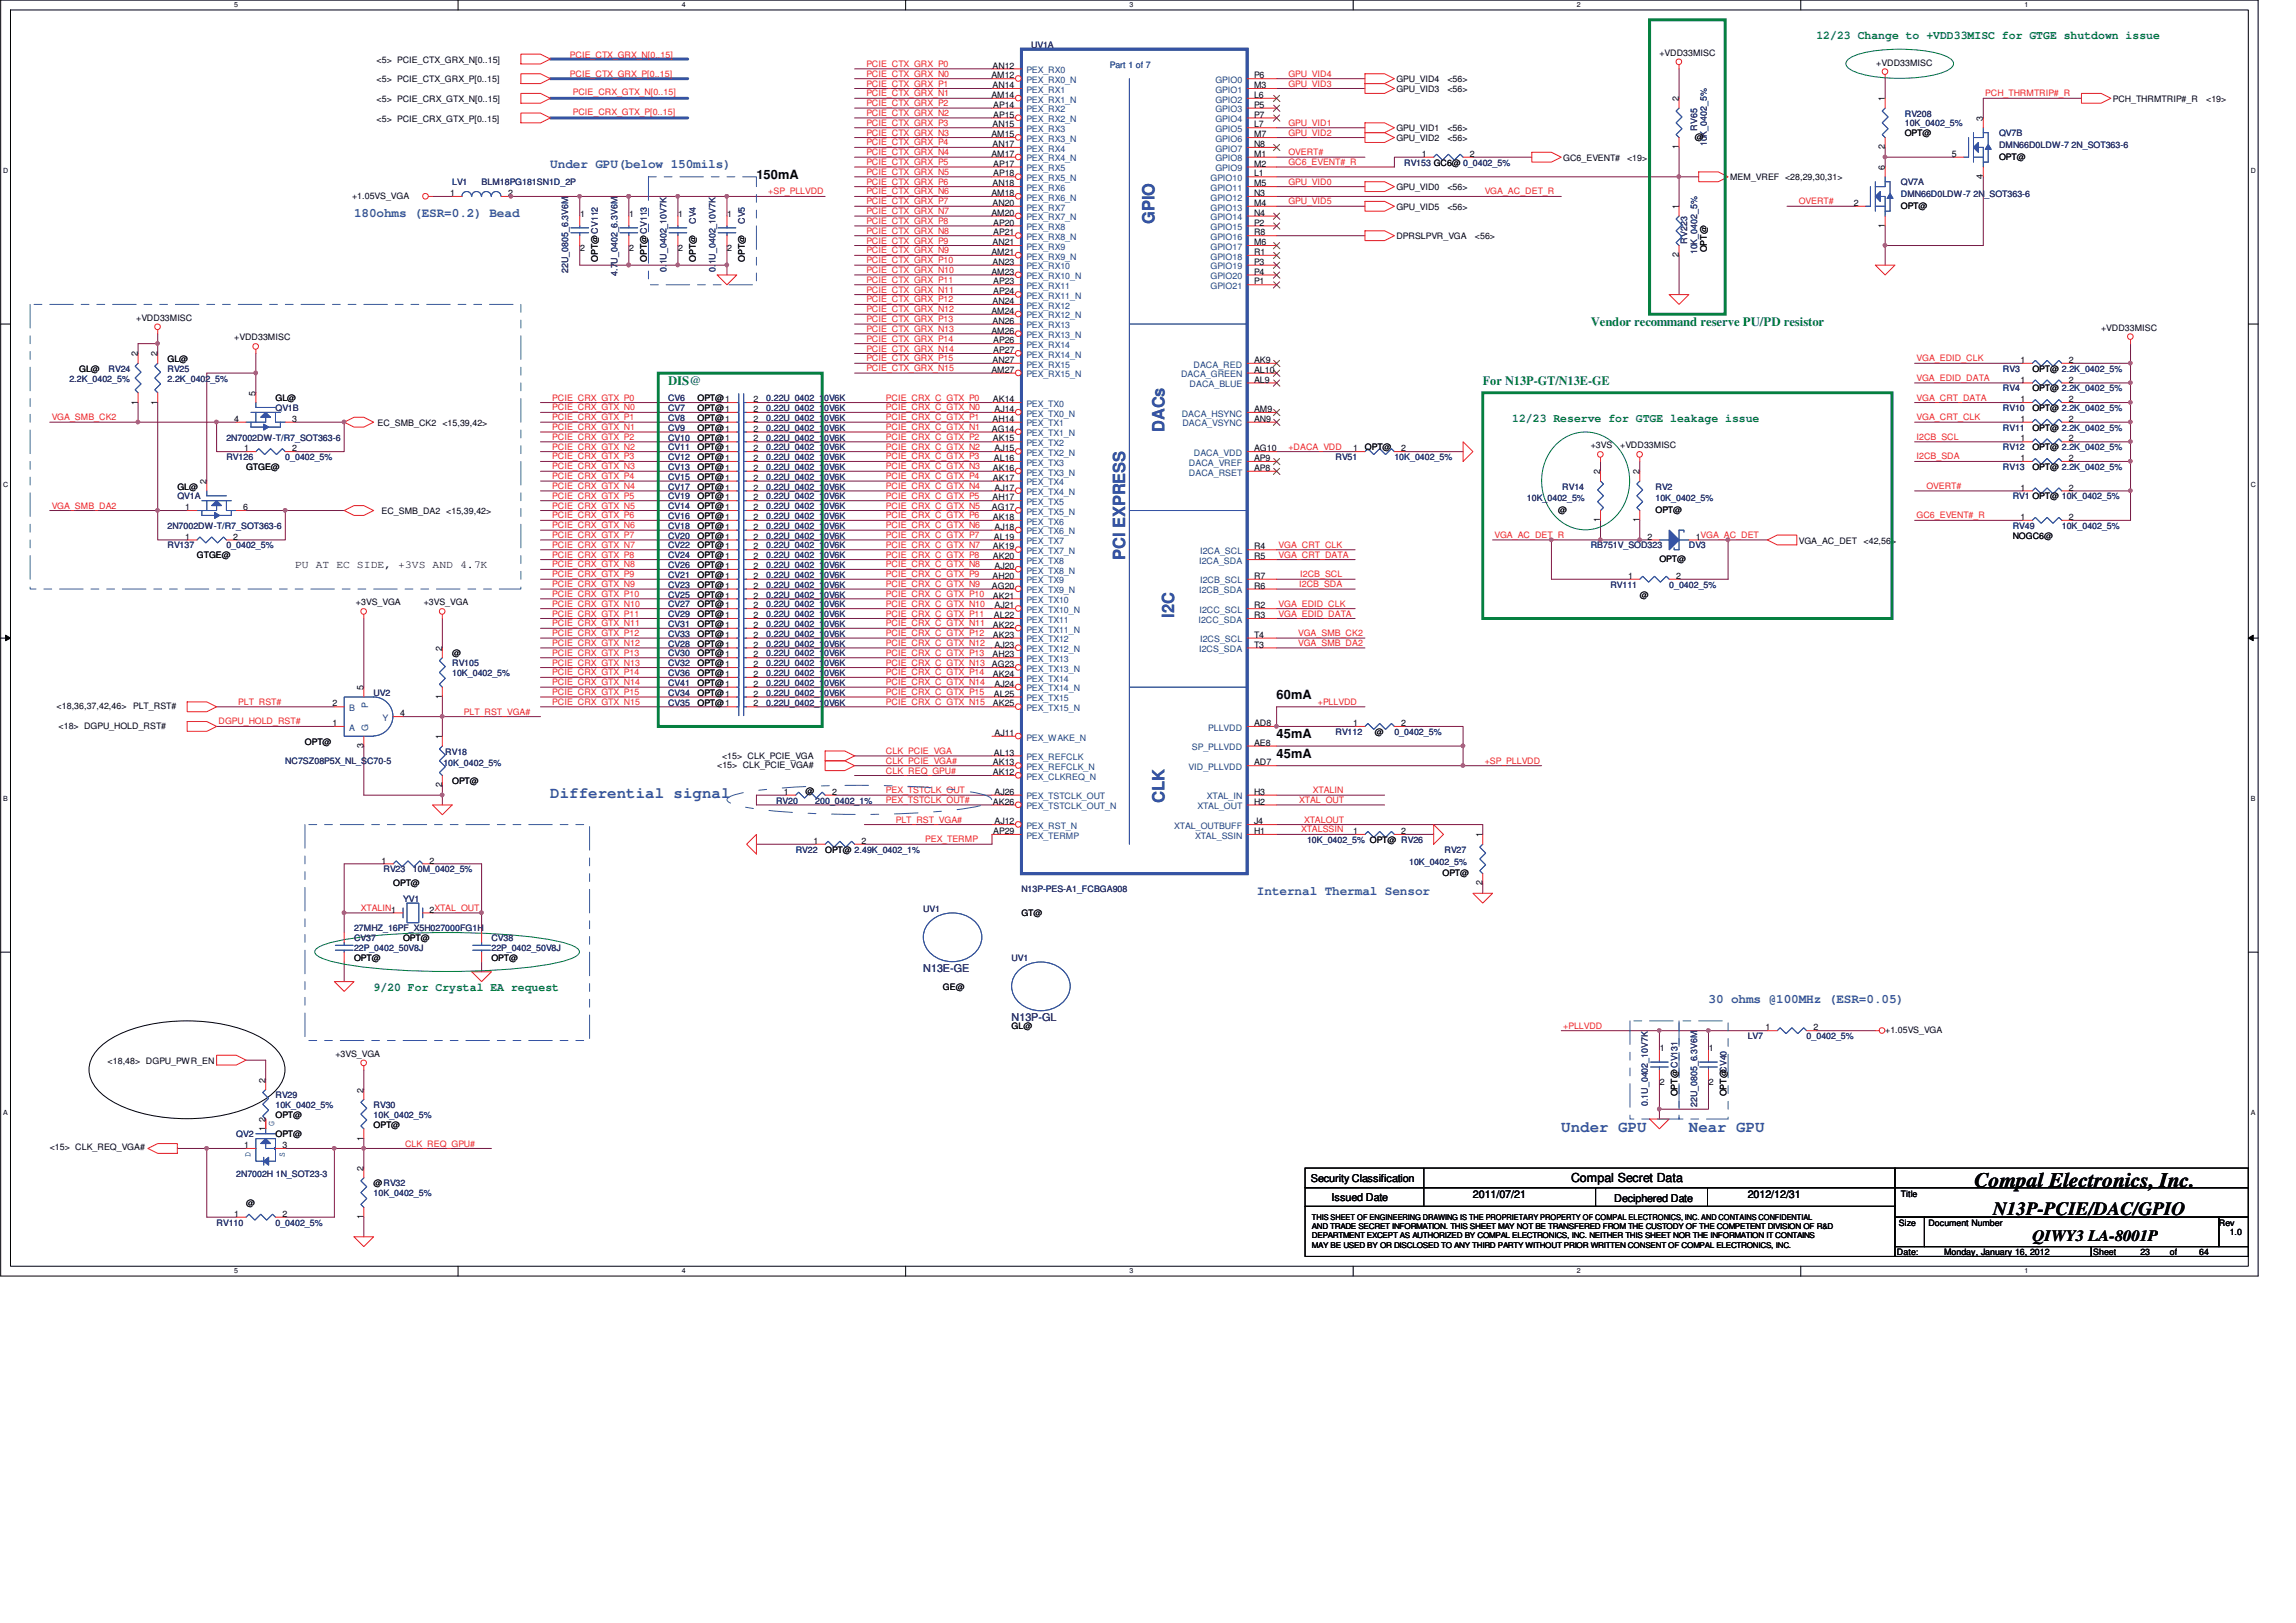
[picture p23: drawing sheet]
<svg xmlns="http://www.w3.org/2000/svg" width="297mm" height="210mm" viewBox="0 0 297 210" stroke-linecap="round" stroke-linejoin="round" font-family="sans-serif">
<defs><g id="words">
<text font-size="2.7" fill="#010202" x="255.4" y="153.5">Compal Electronics, Inc.</text>
<text font-size="2.4" fill="#010202" x="257.9" y="157.1">N13P-PCIE/DAC/GPIO</text>
<g font-size="2.2" fill="#3553a4">
<text x="149.4" y="29" transform="rotate(-90 149.4 29)">GPIO</text>
<text x="150.6" y="55.9" transform="rotate(-90 150.6 55.9)">DACs</text>
<text x="145.6" y="72.4" transform="rotate(-90 145.6 72.4)">PCI EXPRESS</text>
<text x="151.9" y="79.9" transform="rotate(-90 151.9 79.9)">I2C</text>
<text x="150.6" y="103.9" transform="rotate(-90 150.6 103.9)">CLK</text>
</g>
<g font-size="2" fill="#3553a4">
<text x="71.2" y="103.3">Differential signal</text>
<text x="202" y="146.5">Under GPU</text>
<text x="218.5" y="146.5">Near GPU</text>
</g>
<text font-size="2" fill="#010202" x="262.9" y="160.6">QIWY3 LA-8001P</text>
<g font-size="1.7" fill="#3553a4">
<text x="71.2" y="21.8">Under GPU(below 150mils)</text>
<text x="45.8" y="28.1">180ohms (ESR=0.2) Bead</text>
<text x="162.6" y="115.7">Internal Thermal Sensor</text>
<text x="221" y="129.7">30 ohms @100MHz (ESR=0.05)</text>
</g>
<g font-size="1.7" fill="#010202">
<text x="97.9" y="23.1">150mA</text>
<text x="165.2" y="90.4">60mA</text>
<text x="165.2" y="95.5">45mA</text>
<text x="165.2" y="98">45mA</text>
</g>
<g font-size="1.7" fill="#058040">
<text x="205.8" y="42.1">Vendor recommand reserve PU/PD resistor</text>
<text x="86.4" y="49.8">DIS@</text>
<text x="191.8" y="49.8">For N13P-GT/N13E-GE</text>
</g>
<text font-size="1.6" fill="#010202" x="203.3" y="152.9">Compal Secret Data</text>
<g font-size="1.5" fill="#058040">
<text x="235" y="5.1">12/23 Change to +VDD33MISC for GTGE shutdown issue</text>
<text x="195.6" y="54.6">12/23 Reserve for GTGE leakage issue</text>
<text x="48.3" y="128.3">9/20 For Crystal EA request</text>
</g>
<g font-size="1.4" fill="#010202">
<text x="38.2" y="73.5">PU AT EC SIDE, +3VS AND 4.7K</text>
<text x="169.6" y="152.9">Security Classification</text>
<text x="172.3" y="155.4">Issued Date</text>
<text x="190.6" y="155">2011/07/21</text>
<text x="208.8" y="155.5">Deciphered Date</text>
<text x="226.1" y="155">2012/12/31</text>
</g>
<g font-size="1.4" fill="#282972">
<text x="119.4" y="125.8">N13E-GE</text>
<text x="130.9" y="132.1">N13P-GL</text>
</g>
<g font-size="1.1" fill="#010202">
<text x="48.7" y="10.6">&lt;5&gt; PCIE_CTX_GRX_P[0..15]</text>
<text x="48.7" y="8.1">&lt;5&gt; PCIE_CTX_GRX_N[0..15]</text>
<text x="128.3" y="10.1">AM12</text>
<text x="128.4" y="8.9">AN12</text>
<text x="128.4" y="11.4">AN14</text>
<text x="162.2" y="10.1">P6</text>
<text x="162.2" y="11.4">M3</text>
<text x="180.7" y="11.9">GPU_VID3</text>
<text x="180.7" y="10.6">GPU_VID4</text>
<text x="187.3" y="11.9">&lt;56&gt;</text>
<text x="187.3" y="10.6">&lt;56&gt;</text>
<text x="214.7" y="7.2">+VDD33MISC</text>
<text x="242.7" y="8.5">+VDD33MISC</text>
<text x="48.7" y="13.2">&lt;5&gt; PCIE_CRX_GTX_N[0..15]</text>
<text x="48.7" y="15.7">&lt;5&gt; PCIE_CRX_GTX_P[0..15]</text>
<text x="128.3" y="12.7">AM14</text>
<text x="128.3" y="17.8">AM15</text>
<text x="128.4" y="16.5">AN15</text>
<text x="128.5" y="13.9">AP14</text>
<text x="128.5" y="15.2">AP15</text>
<text x="162.2" y="12.7">L6</text>
<text x="162.2" y="13.9">P5</text>
<text x="162.2" y="15.2">P7</text>
<text x="162.2" y="16.5">L7</text>
<text x="162.2" y="17.8">M7</text>
<text x="180.7" y="17">GPU_VID1</text>
<text x="187.3" y="17">&lt;56&gt;</text>
<text x="217.2" y="13.1" transform="rotate(-90 217.2 13.1)">2</text>
<text x="243.8" y="13.1" transform="rotate(-90 243.8 13.1)">1</text>
<text x="246.4" y="17.6">OPT@</text>
<text x="256.5" y="15.6" transform="rotate(-90 256.5 15.6)">3</text>
<text x="273.3" y="13.2">PCH_THRMTRIP#_R</text>
<text x="285.4" y="13.2">&lt;19&gt;</text>
<text x="128.3" y="20.3">AM17</text>
<text x="128.4" y="19">AN17</text>
<text x="128.5" y="21.6">AP17</text>
<text x="128.5" y="22.8">AP18</text>
<text x="162.2" y="19">N8</text>
<text x="162.2" y="20.3">M1</text>
<text x="162.2" y="21.6">M2</text>
<text x="162.2" y="22.8">L1</text>
<text x="180.7" y="18.3">GPU_VID2</text>
<text x="184" y="20.3">1</text>
<text x="187.3" y="18.3">&lt;56&gt;</text>
<text x="190.2" y="20.3">2</text>
<text x="202.2" y="20.8">GC6_EVENT#</text>
<text x="210.5" y="20.8">&lt;19&gt;</text>
<text x="217.2" y="19.3" transform="rotate(-90 217.2 19.3)">1</text>
<text x="219.3" y="18.1">@</text>
<text x="223.8" y="23.3">MEM_VREF &lt;28,29,30,31&gt;</text>
<text x="243.8" y="22" transform="rotate(-90 243.8 22)">6</text>
<text x="243.8" y="19.3" transform="rotate(-90 243.8 19.3)">2</text>
<text x="252.5" y="20.3">5</text>
<text x="256.5" y="23.1" transform="rotate(-90 256.5 23.1)">4</text>
<text x="258.6" y="20.7">OPT@</text>
<text x="45.5" y="25.8">+1.05VS_VGA</text>
<text x="58.2" y="25.4">1</text>
<text x="65.7" y="25.4">2</text>
<text x="75" y="28.1">1</text>
<text x="81.4" y="28.1">1</text>
<text x="87.7" y="28.1">1</text>
<text x="94.1" y="28.1">1</text>
<text x="128.3" y="25.4">AM18</text>
<text x="128.3" y="27.9">AM20</text>
<text x="128.4" y="24.1">AN18</text>
<text x="128.4" y="26.6">AN20</text>
<text x="128.5" y="29.2">AP20</text>
<text x="162.2" y="24.1">M5</text>
<text x="162.2" y="25.4">N3</text>
<text x="162.2" y="26.6">M4</text>
<text x="162.2" y="27.9">N4</text>
<text x="162.2" y="29.2">P2</text>
<text x="180.7" y="24.6">GPU_VID0</text>
<text x="180.7" y="27.2">GPU_VID5</text>
<text x="187.3" y="24.6">&lt;56&gt;</text>
<text x="187.3" y="27.2">&lt;56&gt;</text>
<text x="217.2" y="27.1" transform="rotate(-90 217.2 27.1)">1</text>
<text x="239.8" y="26.6">2</text>
<text x="243.8" y="29.5" transform="rotate(-90 243.8 29.5)">1</text>
<text x="245.9" y="27">OPT@</text>
<text x="75" y="32.5">2</text>
<text x="77.3" y="33.9" transform="rotate(-90 77.3 33.9)">OPT@CV112</text>
<text x="81.4" y="32.5">2</text>
<text x="83.7" y="33.9" transform="rotate(-90 83.7 33.9)">OPT@CV113</text>
<text x="87.7" y="32.5">2</text>
<text x="90" y="33.9" transform="rotate(-90 90 33.9)">OPT@</text>
<text x="94.1" y="32.5">2</text>
<text x="96.4" y="33.9" transform="rotate(-90 96.4 33.9)">OPT@</text>
<text x="128.3" y="33">AM21</text>
<text x="128.3" y="35.5">AM23</text>
<text x="128.4" y="31.7">AN21</text>
<text x="128.4" y="34.3">AN23</text>
<text x="128.5" y="30.5">AP21</text>
<text x="162.2" y="30.5">R8</text>
<text x="162.2" y="31.7">M6</text>
<text x="162.2" y="33">R1</text>
<text x="162.2" y="34.3">P3</text>
<text x="162.2" y="35.5">P4</text>
<text x="180.7" y="31">DPRSLPVR_VGA</text>
<text x="190.8" y="31">&lt;56&gt;</text>
<text x="217.2" y="33.3" transform="rotate(-90 217.2 33.3)">2</text>
<text x="220.8" y="32.7" transform="rotate(-90 220.8 32.7)">OPT@</text>
<text x="17.6" y="41.5">+VDD33MISC</text>
<text x="128.3" y="40.6">AM24</text>
<text x="128.4" y="39.3">AN24</text>
<text x="128.4" y="41.9">AN26</text>
<text x="128.5" y="36.8">AP23</text>
<text x="128.5" y="38.1">AP24</text>
<text x="162.2" y="36.8">P1</text>
<text x="17.8" y="46.1" transform="rotate(-90 17.8 46.1)">2</text>
<text x="20.4" y="46.1" transform="rotate(-90 20.4 46.1)">2</text>
<text x="21.7" y="46.8">GL@</text>
<text x="30.3" y="44">+VDD33MISC</text>
<text x="128.3" y="43.2">AM26</text>
<text x="128.4" y="47">AN27</text>
<text x="128.5" y="44.4">AP26</text>
<text x="128.5" y="45.7">AP27</text>
<text x="162.2" y="47">AK9</text>
<text x="261.4" y="47">1</text>
<text x="267.6" y="47">2</text>
<text x="271.8" y="42.8">+VDD33MISC</text>
<text x="10.2" y="48.1">GL@</text>
<text x="17.8" y="52.3" transform="rotate(-90 17.8 52.3)">1</text>
<text x="20.4" y="52.3" transform="rotate(-90 20.4 52.3)">1</text>
<text x="33.1" y="51.2" transform="rotate(-90 33.1 51.2)">5</text>
<text x="35.6" y="51.9">GL@</text>
<text x="90.2" y="51.9">OPT@1</text>
<text x="90.2" y="53.2">OPT@1</text>
<text x="97.5" y="52">2</text>
<text x="97.5" y="53.3">2</text>
<text x="128.3" y="48.2">AM27</text>
<text x="128.5" y="52">AK14</text>
<text x="128.7" y="53.3">AJ14</text>
<text x="162.2" y="48.2">AL10</text>
<text x="162.2" y="49.5">AL9</text>
<text x="162.2" y="53.3">AM9</text>
<text x="261.4" y="52">1</text>
<text x="261.4" y="49.5">1</text>
<text x="262.9" y="53.2">OPT@ 2.2K_0402_5%</text>
<text x="262.9" y="50.6">OPT@ 2.2K_0402_5%</text>
<text x="262.9" y="48.1">OPT@ 2.2K_0402_5%</text>
<text x="267.6" y="52">2</text>
<text x="267.6" y="49.5">2</text>
<text x="30.3" y="54.6">4</text>
<text x="31.6" y="58.4">1</text>
<text x="37.8" y="54.6">3</text>
<text x="37.8" y="58.4">2</text>
<text x="48.8" y="55.1">EC_SMB_CK2 &lt;15,39,42&gt;</text>
<text x="90.2" y="55.7">OPT@1</text>
<text x="90.2" y="54.5">OPT@1</text>
<text x="90.2" y="59.5">OPT@1</text>
<text x="90.2" y="58.3">OPT@1</text>
<text x="90.2" y="57">OPT@1</text>
<text x="97.5" y="55.8">2</text>
<text x="97.5" y="54.6">2</text>
<text x="97.5" y="59.7">2</text>
<text x="97.5" y="58.4">2</text>
<text x="97.5" y="57.1">2</text>
<text x="128.3" y="55.8">AG14</text>
<text x="128.4" y="54.6">AH14</text>
<text x="128.5" y="57.1">AK15</text>
<text x="128.6" y="59.7">AL16</text>
<text x="128.7" y="58.4">AJ15</text>
<text x="162.2" y="59.7">AP9</text>
<text x="162.2" y="58.4">AG10</text>
<text x="162.2" y="54.6">AN9</text>
<text x="175.1" y="58.4">1</text>
<text x="176.6" y="58.3">OPT@</text>
<text x="181.3" y="58.4">2</text>
<text x="205.8" y="58">+3VS</text>
<text x="209.6" y="58">+VDD33MISC</text>
<text x="261.4" y="54.6">1</text>
<text x="261.4" y="57.1">1</text>
<text x="261.4" y="59.7">1</text>
<text x="262.9" y="55.7">OPT@ 2.2K_0402_5%</text>
<text x="262.9" y="58.3">OPT@ 2.2K_0402_5%</text>
<text x="267.6" y="54.6">2</text>
<text x="267.6" y="57.1">2</text>
<text x="267.6" y="59.7">2</text>
<text x="22.9" y="63.3">GL@</text>
<text x="26.7" y="62.6" transform="rotate(-90 26.7 62.6)">2</text>
<text x="31.8" y="60.8">GTGE@</text>
<text x="90.2" y="63.3">OPT@1</text>
<text x="90.2" y="64.6">OPT@1</text>
<text x="90.2" y="60.8">OPT@1</text>
<text x="90.2" y="65.9">OPT@1</text>
<text x="90.2" y="62.1">OPT@1</text>
<text x="97.5" y="63.5">2</text>
<text x="97.5" y="64.7">2</text>
<text x="97.5" y="60.9">2</text>
<text x="97.5" y="62.2">2</text>
<text x="128.4" y="64.7">AH17</text>
<text x="128.5" y="60.9">AK16</text>
<text x="128.5" y="62.2">AK17</text>
<text x="128.7" y="63.5">AJ17</text>
<text x="162.2" y="60.9">AP8</text>
<text x="207" y="61.4" transform="rotate(-90 207 61.4)">2</text>
<text x="212.1" y="61.4" transform="rotate(-90 212.1 61.4)">2</text>
<text x="261.4" y="63.5">1</text>
<text x="262.9" y="60.8">OPT@ 2.2K_0402_5%</text>
<text x="267.6" y="63.5">2</text>
<text x="24" y="69.8">1</text>
<text x="24" y="66">1</text>
<text x="30.2" y="69.8">2</text>
<text x="31.5" y="66">6</text>
<text x="49.4" y="66.5">EC_SMB_DA2 &lt;15,39,42&gt;</text>
<text x="90.2" y="68.4">OPT@1</text>
<text x="90.2" y="69.7">OPT@1</text>
<text x="90.2" y="71">OPT@1</text>
<text x="90.2" y="67.2">OPT@1</text>
<text x="97.5" y="68.5">2</text>
<text x="97.5" y="69.8">2</text>
<text x="97.5" y="71.1">2</text>
<text x="97.5" y="66">2</text>
<text x="97.5" y="67.3">2</text>
<text x="128.3" y="66">AG17</text>
<text x="128.5" y="67.3">AK18</text>
<text x="128.5" y="71.1">AK19</text>
<text x="128.6" y="69.8">AL19</text>
<text x="128.7" y="68.5">AJ18</text>
<text x="162.2" y="71.1">R4</text>
<text x="201.6" y="66.4">@</text>
<text x="207" y="67.6" transform="rotate(-90 207 67.6)">1</text>
<text x="212.1" y="67.6" transform="rotate(-90 212.1 67.6)">1</text>
<text x="213.2" y="69.8">2</text>
<text x="214.2" y="66.4">OPT@</text>
<text x="219.4" y="69.8">1VGA_AC_DET</text>
<text x="232.7" y="70.3">VGA_AC_DET</text>
<text x="241.1" y="70.3">&lt;42,56&gt;</text>
<text x="260.4" y="69.7">NOGC6@</text>
<text x="261.4" y="67.3">1</text>
<text x="267.6" y="67.3">2</text>
<text x="25.5" y="72.2">GTGE@</text>
<text x="90.2" y="74.8">OPT@1</text>
<text x="90.2" y="76">OPT@1</text>
<text x="90.2" y="72.2">OPT@1</text>
<text x="90.2" y="77.3">OPT@1</text>
<text x="90.2" y="73.5">OPT@1</text>
<text x="97.5" y="74.9">2</text>
<text x="97.5" y="76.2">2</text>
<text x="97.5" y="72.4">2</text>
<text x="97.5" y="77.4">2</text>
<text x="97.5" y="73.6">2</text>
<text x="128.3" y="76.2">AG20</text>
<text x="128.4" y="74.9">AH20</text>
<text x="128.5" y="72.4">AK20</text>
<text x="128.5" y="77.4">AK21</text>
<text x="128.7" y="73.6">AJ20</text>
<text x="162.2" y="74.9">R7</text>
<text x="162.2" y="76.2">R6</text>
<text x="162.2" y="72.4">R5</text>
<text x="210.6" y="74.9">1</text>
<text x="212.1" y="77.3">@</text>
<text x="214.7" y="72.7">OPT@</text>
<text x="216.8" y="74.9">2</text>
<text x="46.1" y="78.3">+3VS_VGA</text>
<text x="54.8" y="78.3">+3VS_VGA</text>
<text x="90.2" y="78.6">OPT@1</text>
<text x="90.2" y="83.7">OPT@1</text>
<text x="90.2" y="79.8">OPT@1</text>
<text x="90.2" y="81.1">OPT@1</text>
<text x="90.2" y="82.4">OPT@1</text>
<text x="97.5" y="78.7">2</text>
<text x="97.5" y="83.8">2</text>
<text x="97.5" y="80">2</text>
<text x="97.5" y="81.2">2</text>
<text x="97.5" y="82.5">2</text>
<text x="128.5" y="81.2">AK22</text>
<text x="128.5" y="82.5">AK23</text>
<text x="128.6" y="80">AL22</text>
<text x="128.7" y="78.7">AJ21</text>
<text x="128.7" y="83.8">AJ23</text>
<text x="162.2" y="80">R3</text>
<text x="162.2" y="82.5">T4</text>
<text x="162.2" y="83.8">T3</text>
<text x="162.2" y="78.7">R2</text>
<text x="47" y="89.3" transform="rotate(-90 47 89.3)">5</text>
<text x="57.2" y="84.2" transform="rotate(-90 57.2 84.2)">2</text>
<text x="58.5" y="84.9">@</text>
<text x="90.2" y="84.9">OPT@1</text>
<text x="90.2" y="86.2">OPT@1</text>
<text x="90.2" y="87.5">OPT@1</text>
<text x="90.2" y="88.7">OPT@1</text>
<text x="97.5" y="85.1">2</text>
<text x="97.5" y="86.3">2</text>
<text x="97.5" y="87.6">2</text>
<text x="97.5" y="88.9">2</text>
<text x="128.3" y="86.3">AG23</text>
<text x="128.4" y="85.1">AH23</text>
<text x="128.5" y="87.6">AK24</text>
<text x="128.7" y="88.9">AJ24</text>
<text x="7.3" y="91.8">&lt;18,36,37,42,46&gt;</text>
<text x="7.6" y="94.3">&lt;18&gt; DGPU_HOLD_RST#</text>
<text x="17.2" y="91.8">PLT_RST#</text>
<text x="43" y="91.4">2</text>
<text x="43" y="93.9">1</text>
<text x="51.8" y="92.7">4</text>
<text x="57.2" y="95.6" transform="rotate(-90 57.2 95.6)">1</text>
<text x="57.2" y="90.4" transform="rotate(-90 57.2 90.4)">1</text>
<text x="90.2" y="90">OPT@1</text>
<text x="90.2" y="91.3">OPT@1</text>
<text x="97.5" y="90.1">2</text>
<text x="97.5" y="91.4">2</text>
<text x="128.5" y="91.4">AK25</text>
<text x="128.6" y="90.1">AL25</text>
<text x="128.7" y="95.2">AJ11</text>
<text x="162.2" y="93.9">AD8</text>
<text x="175.1" y="93.9">1</text>
<text x="177.9" y="95.1">@</text>
<text x="181.3" y="93.9">2</text>
<text x="39.5" y="96.4">OPT@</text>
<text x="47" y="96.8" transform="rotate(-90 47 96.8)">3</text>
<text x="57.2" y="101.9" transform="rotate(-90 57.2 101.9)">2</text>
<text x="58.5" y="101.4">OPT@</text>
<text x="92.8" y="99.4">&lt;15&gt; CLK_PCIE_VGA#</text>
<text x="93.4" y="98.1">&lt;15&gt; CLK_PCIE_VGA</text>
<text x="128.5" y="99">AK13</text>
<text x="128.5" y="100.3">AK12</text>
<text x="128.6" y="97.8">AL13</text>
<text x="162.2" y="96.5">AE8</text>
<text x="162.2" y="99">AD7</text>
<text x="101.4" y="102.8">1</text>
<text x="104.2" y="102.7">@</text>
<text x="107.6" y="102.8">2</text>
<text x="128.5" y="104.1">AK26</text>
<text x="128.5" y="107.9">AP29</text>
<text x="128.7" y="106.6">AJ12</text>
<text x="128.7" y="102.8">AJ26</text>
<text x="162.2" y="107.9">H1</text>
<text x="162.2" y="102.8">H3</text>
<text x="162.2" y="104.1">H2</text>
<text x="162.2" y="106.6">J4</text>
<text x="175.1" y="107.9">1</text>
<text x="181.3" y="107.9">2</text>
<text x="49.4" y="111.7">1</text>
<text x="55.6" y="111.7">2</text>
<text x="105.2" y="109.2">1</text>
<text x="106.8" y="110.3">OPT@ 2.49K_0402_1%</text>
<text x="111.4" y="109.2">2</text>
<text x="186.6" y="113.4">OPT@</text>
<text x="191.8" y="108.3" transform="rotate(-90 191.8 108.3)">1</text>
<text x="50.9" y="114.6">OPT@</text>
<text x="55.6" y="118.1">2XTAL_OUT</text>
<text x="132.1" y="118.5">GT@</text>
<text x="191.8" y="114.6" transform="rotate(-90 191.8 114.6)">2</text>
<text x="45.8" y="124.3">OPT@</text>
<text x="52.1" y="121.8">OPT@</text>
<text x="63.6" y="124.3">OPT@</text>
<text x="122" y="128.1">GE@</text>
<text x="13.9" y="137.6">&lt;18,48&gt; DGPU_PWR_EN</text>
<text x="43.4" y="136.7">+3VS_VGA</text>
<text x="130.9" y="133.2">GL@</text>
<text x="214.7" y="136">1</text>
<text x="221.1" y="136">1</text>
<text x="228.4" y="133.3">1</text>
<text x="234.6" y="133.3">2</text>
<text x="243.9" y="133.7">+1.05VS_VGA</text>
<text x="34.3" y="140.1" transform="rotate(-90 34.3 140.1)">2</text>
<text x="47" y="141.3" transform="rotate(-90 47 141.3)">2</text>
<text x="214.7" y="140.4">2</text>
<text x="217" y="141.9" transform="rotate(-90 217 141.9)">OPT@CV131</text>
<text x="221.1" y="140.4">2</text>
<text x="223.4" y="141.9" transform="rotate(-90 223.4 141.9)">OPT@CV40</text>
<text x="6.4" y="148.8">&lt;15&gt; CLK_REQ_VGA#</text>
<text x="31.6" y="148.5">1</text>
<text x="34.3" y="146.3" transform="rotate(-90 34.3 146.3)">1</text>
<text x="34.3" y="145.2" transform="rotate(-90 34.3 145.2)">2</text>
<text x="35.6" y="144.6">OPT@</text>
<text x="35.6" y="147.1">OPT@</text>
<text x="36.5" y="148.5">3</text>
<text x="47" y="147.6" transform="rotate(-90 47 147.6)">1</text>
<text x="48.3" y="145.9">OPT@</text>
<text x="47" y="151.5" transform="rotate(-90 47 151.5)">2</text>
<text x="48.3" y="153.5">@RV32</text>
<text x="245.9" y="154.9">Title</text>
<text x="30.3" y="157.4">1</text>
<text x="31.8" y="156">@</text>
<text x="36.5" y="157.4">2</text>
<text x="47" y="157.7" transform="rotate(-90 47 157.7)">1</text>
<text x="245.7" y="158.6">Size</text>
<text x="249.5" y="158.6">Document Number</text>
<text x="287.1" y="158.6">Rev</text>
<text x="288.5" y="159.8">1.0</text>
<text x="245.4" y="162.4">Date:</text>
<text x="251.5" y="162.4">Monday, January 16, 2012</text>
<text x="270.8" y="162.4">Sheet</text>
<text x="276.9" y="162.4">23</text>
<text x="280.7" y="162.4">of</text>
<text x="284.5" y="162.4">64</text>
</g>
<g font-size="1.1" fill="#ed2024">
<text x="73.7" y="10">PCIE_CTX_GRX_P[0..15]</text>
<text x="73.7" y="7.5">PCIE_CTX_GRX_N[0..15]</text>
<text x="112.1" y="11.2">PCIE_CTX_GRX_P1</text>
<text x="112.1" y="8.7">PCIE_CTX_GRX_P0</text>
<text x="112.1" y="9.9">PCIE_CTX_GRX_N0</text>
<text x="166.7" y="11.2">GPU_VID3</text>
<text x="166.7" y="9.9">GPU_VID4</text>
<text x="74.1" y="12.3">PCIE_CRX_GTX_N[0..15]</text>
<text x="74.1" y="14.9">PCIE_CRX_GTX_P[0..15]</text>
<text x="112.1" y="13.7">PCIE_CTX_GRX_P2</text>
<text x="112.1" y="15">PCIE_CTX_GRX_N2</text>
<text x="112.1" y="17.5">PCIE_CTX_GRX_N3</text>
<text x="112.1" y="16.3">PCIE_CTX_GRX_P3</text>
<text x="112.1" y="12.5">PCIE_CTX_GRX_N1</text>
<text x="166.7" y="17.5">GPU_VID2</text>
<text x="166.7" y="16.3">GPU_VID1</text>
<text x="256.8" y="12.5">PCH_THRMTRIP#_R</text>
<text x="112.1" y="20.1">PCIE_CTX_GRX_N4</text>
<text x="112.1" y="18.8">PCIE_CTX_GRX_P4</text>
<text x="112.1" y="21.4">PCIE_CTX_GRX_P5</text>
<text x="112.1" y="22.6">PCIE_CTX_GRX_N5</text>
<text x="112.1" y="23.9">PCIE_CTX_GRX_P6</text>
<text x="166.7" y="21.4">GC6_EVENT#_R</text>
<text x="166.7" y="20.1">OVERT#</text>
<text x="166.7" y="23.9">GPU_VID0</text>
<text x="99.4" y="25.2">+SP_PLLVDD</text>
<text x="112.1" y="25.2">PCIE_CTX_GRX_N6</text>
<text x="112.1" y="26.4">PCIE_CTX_GRX_P7</text>
<text x="112.1" y="27.7">PCIE_CTX_GRX_N7</text>
<text x="112.1" y="29">PCIE_CTX_GRX_P8</text>
<text x="166.7" y="26.4">GPU_VID5</text>
<text x="192.1" y="25.2">VGA_AC_DET_R</text>
<text x="232.7" y="26.4">OVERT#</text>
<text x="112.1" y="30.2">PCIE_CTX_GRX_N8</text>
<text x="112.1" y="31.5">PCIE_CTX_GRX_P9</text>
<text x="112.1" y="32.8">PCIE_CTX_GRX_N9</text>
<text x="112.1" y="35.3">PCIE_CTX_GRX_N10</text>
<text x="112.1" y="34.1">PCIE_CTX_GRX_P10</text>
<text x="112.1" y="37.9">PCIE_CTX_GRX_N11</text>
<text x="112.1" y="36.6">PCIE_CTX_GRX_P11</text>
<text x="112.1" y="40.4">PCIE_CTX_GRX_N12</text>
<text x="112.1" y="41.7">PCIE_CTX_GRX_P13</text>
<text x="112.1" y="39.1">PCIE_CTX_GRX_P12</text>
<text x="112.1" y="42.9">PCIE_CTX_GRX_N13</text>
<text x="112.1" y="44.2">PCIE_CTX_GRX_P14</text>
<text x="112.1" y="45.5">PCIE_CTX_GRX_N14</text>
<text x="112.1" y="46.7">PCIE_CTX_GRX_P15</text>
<text x="248" y="46.7">VGA_EDID_CLK</text>
<text x="71.4" y="51.8">PCIE_CRX_GTX_P0</text>
<text x="71.4" y="53.1">PCIE_CRX_GTX_N0</text>
<text x="112.1" y="48">PCIE_CTX_GRX_N15</text>
<text x="114.6" y="53.1">PCIE_CRX_C_GTX_N0</text>
<text x="114.6" y="51.8">PCIE_CRX_C_GTX_P0</text>
<text x="248" y="49.3">VGA_EDID_DATA</text>
<text x="248" y="51.8">VGA_CRT_DATA</text>
<text x="6.7" y="54.4">VGA_SMB_CK2</text>
<text x="71.4" y="58.2">PCIE_CRX_GTX_N2</text>
<text x="71.4" y="55.6">PCIE_CRX_GTX_N1</text>
<text x="71.4" y="54.4">PCIE_CRX_GTX_P1</text>
<text x="71.4" y="56.9">PCIE_CRX_GTX_P2</text>
<text x="71.4" y="59.4">PCIE_CRX_GTX_P3</text>
<text x="114.6" y="55.6">PCIE_CRX_C_GTX_N1</text>
<text x="114.6" y="54.4">PCIE_CRX_C_GTX_P1</text>
<text x="114.6" y="56.9">PCIE_CRX_C_GTX_P2</text>
<text x="114.6" y="59.4">PCIE_CRX_C_GTX_P3</text>
<text x="114.6" y="58.2">PCIE_CRX_C_GTX_N2</text>
<text x="166.7" y="58.2">+DACA_VDD</text>
<text x="248" y="54.4">VGA_CRT_CLK</text>
<text x="248" y="56.9">I2CB_SCL</text>
<text x="248" y="59.4">I2CB_SDA</text>
<text x="6.7" y="65.8">VGA_SMB_DA2</text>
<text x="71.4" y="62">PCIE_CRX_GTX_P4</text>
<text x="71.4" y="63.3">PCIE_CRX_GTX_N4</text>
<text x="71.4" y="64.5">PCIE_CRX_GTX_P5</text>
<text x="71.4" y="65.8">PCIE_CRX_GTX_N5</text>
<text x="71.4" y="60.7">PCIE_CRX_GTX_N3</text>
<text x="114.6" y="60.7">PCIE_CRX_C_GTX_N3</text>
<text x="114.6" y="63.3">PCIE_CRX_C_GTX_N4</text>
<text x="114.6" y="64.5">PCIE_CRX_C_GTX_P5</text>
<text x="114.6" y="62">PCIE_CRX_C_GTX_P4</text>
<text x="114.6" y="65.8">PCIE_CRX_C_GTX_N5</text>
<text x="249.2" y="63.3">OVERT#</text>
<text x="71.4" y="68.3">PCIE_CRX_GTX_N6</text>
<text x="71.4" y="67.1">PCIE_CRX_GTX_P6</text>
<text x="71.4" y="69.6">PCIE_CRX_GTX_P7</text>
<text x="71.4" y="70.9">PCIE_CRX_GTX_N7</text>
<text x="114.6" y="68.3">PCIE_CRX_C_GTX_N6</text>
<text x="114.6" y="67.1">PCIE_CRX_C_GTX_P6</text>
<text x="114.6" y="70.9">PCIE_CRX_C_GTX_N7</text>
<text x="114.6" y="69.6">PCIE_CRX_C_GTX_P7</text>
<text x="165.4" y="70.9">VGA_CRT_CLK</text>
<text x="193.3" y="69.6">VGA_AC_DET_R</text>
<text x="248" y="67.1">GC6_EVENT#_R</text>
<text x="71.4" y="74.7">PCIE_CRX_GTX_P9</text>
<text x="71.4" y="76">PCIE_CRX_GTX_N9</text>
<text x="71.4" y="72.1">PCIE_CRX_GTX_P8</text>
<text x="71.4" y="73.4">PCIE_CRX_GTX_N8</text>
<text x="71.4" y="77.2">PCIE_CRX_GTX_P10</text>
<text x="114.6" y="72.1">PCIE_CRX_C_GTX_P8</text>
<text x="114.6" y="73.4">PCIE_CRX_C_GTX_N8</text>
<text x="114.6" y="74.7">PCIE_CRX_C_GTX_P9</text>
<text x="114.6" y="76">PCIE_CRX_C_GTX_N9</text>
<text x="114.6" y="77.2">PCIE_CRX_C_GTX_P10</text>
<text x="165.4" y="72.1">VGA_CRT_DATA</text>
<text x="168.1" y="76">I2CB_SDA</text>
<text x="168.2" y="74.7">I2CB_SCL</text>
<text x="71.4" y="83.6">PCIE_CRX_GTX_N12</text>
<text x="71.4" y="82.3">PCIE_CRX_GTX_P12</text>
<text x="71.4" y="79.8">PCIE_CRX_GTX_P11</text>
<text x="71.4" y="81">PCIE_CRX_GTX_N11</text>
<text x="71.4" y="78.5">PCIE_CRX_GTX_N10</text>
<text x="114.6" y="83.6">PCIE_CRX_C_GTX_N12</text>
<text x="114.6" y="78.5">PCIE_CRX_C_GTX_N10</text>
<text x="114.6" y="79.8">PCIE_CRX_C_GTX_P11</text>
<text x="114.6" y="81">PCIE_CRX_C_GTX_N11</text>
<text x="114.6" y="82.3">PCIE_CRX_C_GTX_P12</text>
<text x="165.4" y="79.8">VGA_EDID_DATA</text>
<text x="165.4" y="78.5">VGA_EDID_CLK</text>
<text x="168" y="83.6">VGA_SMB_DA2</text>
<text x="168" y="82.3">VGA_SMB_CK2</text>
<text x="71.4" y="84.8">PCIE_CRX_GTX_P13</text>
<text x="71.4" y="86.1">PCIE_CRX_GTX_N13</text>
<text x="71.4" y="89.9">PCIE_CRX_GTX_P15</text>
<text x="71.4" y="88.7">PCIE_CRX_GTX_N14</text>
<text x="71.4" y="87.4">PCIE_CRX_GTX_P14</text>
<text x="114.6" y="87.4">PCIE_CRX_C_GTX_P14</text>
<text x="114.6" y="89.9">PCIE_CRX_C_GTX_P15</text>
<text x="114.6" y="88.7">PCIE_CRX_C_GTX_N14</text>
<text x="114.6" y="84.8">PCIE_CRX_C_GTX_P13</text>
<text x="114.6" y="86.1">PCIE_CRX_C_GTX_N13</text>
<text x="28.3" y="93.7">DGPU_HOLD_RST#</text>
<text x="30.8" y="91.2">PLT_RST#</text>
<text x="60" y="92.5">PLT_RST_VGA#</text>
<text x="71.4" y="91.2">PCIE_CRX_GTX_N15</text>
<text x="114.6" y="91.2">PCIE_CRX_C_GTX_N15</text>
<text x="170.5" y="91.2">+PLLVDD</text>
<text x="114.6" y="100.1">CLK_REQ_GPU#</text>
<text x="114.6" y="97.5">CLK_PCIE_VGA</text>
<text x="114.6" y="98.8">CLK_PCIE_VGA#</text>
<text x="192.1" y="98.8">+SP_PLLVDD</text>
<text x="114.6" y="102.6">PEX_TSTCLK_OUT</text>
<text x="114.6" y="103.9">PEX_TSTCLK_OUT#</text>
<text x="115.9" y="106.4">PLT_RST_VGA#</text>
<text x="168.1" y="103.9">XTAL_OUT</text>
<text x="168.3" y="107.7">XTALSSIN</text>
<text x="168.7" y="106.4">XTALOUT</text>
<text x="169.9" y="102.6">XTALIN</text>
<text x="119.7" y="109">PEX_TERMP</text>
<text x="46.7" y="117.9">XTALIN1</text>
<text x="202.2" y="133.1">+PLLVDD</text>
<text x="52.4" y="148.3">CLK_REQ_GPU#</text>
</g>
<g font-size="1.1" fill="#1b437d">
<text x="132.8" y="9.5">PEX_RX0</text>
<text x="132.8" y="10.7">PEX_RX0_N</text>
<text x="132.8" y="12">PEX_RX1</text>
<text x="157.2" y="10.7">GPIO0</text>
<text x="157.2" y="12">GPIO1</text>
<text x="132.8" y="13.3">PEX_RX1_N</text>
<text x="132.8" y="14.5">PEX_RX2</text>
<text x="132.8" y="15.8">PEX_RX2_N</text>
<text x="132.8" y="17.1">PEX_RX3</text>
<text x="157.2" y="13.3">GPIO2</text>
<text x="157.2" y="14.5">GPIO3</text>
<text x="157.2" y="15.8">GPIO4</text>
<text x="157.2" y="17.1">GPIO5</text>
<text x="132.8" y="18.3">PEX_RX3_N</text>
<text x="132.8" y="19.6">PEX_RX4</text>
<text x="132.8" y="20.9">PEX_RX4_N</text>
<text x="132.8" y="22.2">PEX_RX5</text>
<text x="132.8" y="23.4">PEX_RX5_N</text>
<text x="156.6" y="23.4">GPIO10</text>
<text x="157.2" y="18.3">GPIO6</text>
<text x="157.2" y="19.6">GPIO7</text>
<text x="157.2" y="20.9">GPIO8</text>
<text x="157.2" y="22.2">GPIO9</text>
<text x="132.8" y="24.7">PEX_RX6</text>
<text x="132.8" y="26">PEX_RX6_N</text>
<text x="132.8" y="27.2">PEX_RX7</text>
<text x="132.8" y="28.5">PEX_RX7_N</text>
<text x="132.8" y="29.8">PEX_RX8</text>
<text x="156.6" y="24.7">GPIO11</text>
<text x="156.6" y="26">GPIO12</text>
<text x="156.6" y="27.2">GPIO13</text>
<text x="156.6" y="28.5">GPIO14</text>
<text x="156.6" y="29.8">GPIO15</text>
<text x="132.8" y="31">PEX_RX8_N</text>
<text x="132.8" y="32.3">PEX_RX9</text>
<text x="132.8" y="33.6">PEX_RX9_N</text>
<text x="132.8" y="34.9">PEX_RX10</text>
<text x="156.6" y="31">GPIO16</text>
<text x="156.6" y="32.3">GPIO17</text>
<text x="156.6" y="33.6">GPIO18</text>
<text x="156.6" y="34.9">GPIO19</text>
<text x="132.8" y="36.1">PEX_RX10_N</text>
<text x="132.8" y="37.4">PEX_RX11</text>
<text x="132.8" y="38.7">PEX_RX11_N</text>
<text x="132.8" y="39.9">PEX_RX12</text>
<text x="132.8" y="41.2">PEX_RX12_N</text>
<text x="156.6" y="36.1">GPIO20</text>
<text x="156.6" y="37.4">GPIO21</text>
<text x="132.8" y="42.5">PEX_RX13</text>
<text x="132.8" y="43.7">PEX_RX13_N</text>
<text x="132.8" y="45">PEX_RX14</text>
<text x="132.8" y="46.3">PEX_RX14_N</text>
<text x="132.8" y="47.6">PEX_RX15</text>
<text x="154.4" y="47.6">DACA_RED</text>
<text x="132.8" y="48.8">PEX_RX15_N</text>
<text x="132.8" y="52.6">PEX_TX0</text>
<text x="132.8" y="53.9">PEX_TX0_N</text>
<text x="152.8" y="48.8">DACA_GREEN</text>
<text x="152.9" y="53.9">DACA_HSYNC</text>
<text x="153.9" y="50.1">DACA_BLUE</text>
<text x="132.8" y="55.2">PEX_TX1</text>
<text x="132.8" y="56.4">PEX_TX1_N</text>
<text x="132.8" y="57.7">PEX_TX2</text>
<text x="132.8" y="59">PEX_TX2_N</text>
<text x="153" y="55.2">DACA_VSYNC</text>
<text x="154.5" y="59">DACA_VDD</text>
<text x="132.8" y="60.3">PEX_TX3</text>
<text x="132.8" y="61.5">PEX_TX3_N</text>
<text x="132.8" y="62.8">PEX_TX4</text>
<text x="132.8" y="64.1">PEX_TX4_N</text>
<text x="132.8" y="65.3">PEX_TX5</text>
<text x="153.8" y="60.3">DACA_VREF</text>
<text x="153.8" y="61.5">DACA_RSET</text>
<text x="132.8" y="66.6">PEX_TX5_N</text>
<text x="132.8" y="67.9">PEX_TX6</text>
<text x="132.8" y="69.1">PEX_TX6_N</text>
<text x="132.8" y="70.4">PEX_TX7</text>
<text x="132.8" y="71.7">PEX_TX7_N</text>
<text x="155.3" y="71.7">I2CA_SCL</text>
<text x="132.8" y="72.9">PEX_TX8</text>
<text x="132.8" y="74.2">PEX_TX8_N</text>
<text x="132.8" y="75.5">PEX_TX9</text>
<text x="132.8" y="76.8">PEX_TX9_N</text>
<text x="155.1" y="76.8">I2CB_SDA</text>
<text x="155.1" y="72.9">I2CA_SDA</text>
<text x="155.3" y="75.5">I2CB_SCL</text>
<text x="132.8" y="78">PEX_TX10</text>
<text x="132.8" y="79.3">PEX_TX10_N</text>
<text x="132.8" y="80.6">PEX_TX11</text>
<text x="132.8" y="81.8">PEX_TX11_N</text>
<text x="132.8" y="83.1">PEX_TX12</text>
<text x="155" y="80.6">I2CC_SDA</text>
<text x="155.2" y="79.3">I2CC_SCL</text>
<text x="155.3" y="83.1">I2CS_SCL</text>
<text x="132.8" y="84.4">PEX_TX12_N</text>
<text x="132.8" y="85.6">PEX_TX13</text>
<text x="132.8" y="86.9">PEX_TX13_N</text>
<text x="132.8" y="88.2">PEX_TX14</text>
<text x="132.8" y="89.5">PEX_TX14_N</text>
<text x="155.1" y="84.4">I2CS_SDA</text>
<text x="45.2" y="92">B</text>
<text x="45.2" y="94.5">A</text>
<text x="47.6" y="94.6" transform="rotate(-90 47.6 94.6)">G</text>
<text x="47.6" y="91.6" transform="rotate(-90 47.6 91.6)">P</text>
<text x="49.5" y="93.3">Y</text>
<text x="132.8" y="90.7">PEX_TX15</text>
<text x="132.8" y="92">PEX_TX15_N</text>
<text x="132.8" y="95.8">PEX_WAKE_N</text>
<text x="156.3" y="94.5">PLLVDD</text>
<text x="132.8" y="98.3">PEX_REFCLK</text>
<text x="132.8" y="99.6">PEX_REFCLK_N</text>
<text x="132.8" y="100.9">PEX_CLKREQ_N</text>
<text x="153.8" y="99.6">VID_PLLVDD</text>
<text x="154.2" y="97.1">SP_PLLVDD</text>
<text x="132.8" y="107.2">PEX_RST_N</text>
<text x="132.8" y="103.4">PEX_TSTCLK_OUT</text>
<text x="132.8" y="104.7">PEX_TSTCLK_OUT_N</text>
<text x="151.9" y="107.2">XTAL_OUTBUFF</text>
<text x="154.9" y="104.7">XTAL_OUT</text>
<text x="156.1" y="103.4">XTAL_IN</text>
<text x="132.8" y="108.5">PEX_TERMP</text>
<text x="154.6" y="108.5">XTAL_SSIN</text>
</g>
<g font-size="1.1" fill="#282972">
<text x="133.4" y="6.2">UV1A</text>
<text x="219.5" y="16.9" transform="rotate(-90 219.5 16.9)">RV65</text>
<text x="246.4" y="15.1">RV208</text>
<text x="246.4" y="16.4">10K_0402_5%</text>
<text x="258.6" y="17.6">QV7B</text>
<text x="58.5" y="24">LV1</text>
<text x="62.3" y="24">BLM18PG181SN1D_2P</text>
<text x="181.7" y="21.4">RV153 GC6@ 0_0402_5%</text>
<text x="220.8" y="18.9" transform="rotate(-90 220.8 18.9)">10K_0402_5%</text>
<text x="245.9" y="24">QV7A</text>
<text x="258.6" y="19.2">DMN66D0LDW-7 2N_SOT363-6</text>
<text x="90" y="29" transform="rotate(-90 90 29)">CV4</text>
<text x="96.4" y="29" transform="rotate(-90 96.4 29)">CV5</text>
<text x="245.9" y="25.5">DMN66D0LDW-7 2N_SOT363-6</text>
<text x="73.5" y="35.3" transform="rotate(-90 73.5 35.3)">22U_0805_6.3V6M</text>
<text x="79.9" y="35.7" transform="rotate(-90 79.9 35.7)">4.7U_0402_6.3V6M</text>
<text x="86.2" y="35.2" transform="rotate(-90 86.2 35.2)">0.1U_0402_10V7K</text>
<text x="92.6" y="35.2" transform="rotate(-90 92.6 35.2)">0.1U_0402_10V7K</text>
<text x="218.3" y="31.5" transform="rotate(-90 218.3 31.5)">RV223</text>
<text x="219.5" y="32.9" transform="rotate(-90 219.5 32.9)">10K_0402_5%</text>
<text x="9" y="49.4">2.2K_0402_5%</text>
<text x="14.1" y="48.1">RV24</text>
<text x="21.7" y="48.1">RV25</text>
<text x="21.7" y="49.4">2.2K_0402_5%</text>
<text x="35.6" y="53.2">QV1B</text>
<text x="86.4" y="51.9">CV6</text>
<text x="86.4" y="53.2">CV7</text>
<text x="99.1" y="51.9">0.22U_0402_10V6K</text>
<text x="99.1" y="53.2">0.22U_0402_10V6K</text>
<text x="259.1" y="53.2">RV10</text>
<text x="259.1" y="50.6">RV4</text>
<text x="259.1" y="48.1">RV3</text>
<text x="29.3" y="57">2N7002DW-T/R7_SOT363-6</text>
<text x="29.3" y="59.5">RV126</text>
<text x="36.9" y="59.5">0_0402_5%</text>
<text x="86.4" y="55.7">CV9</text>
<text x="86.4" y="54.5">CV8</text>
<text x="86.4" y="59.5">CV12</text>
<text x="86.4" y="58.3">CV11</text>
<text x="86.4" y="57">CV10</text>
<text x="99.1" y="55.7">0.22U_0402_10V6K</text>
<text x="99.1" y="54.5">0.22U_0402_10V6K</text>
<text x="99.1" y="59.5">0.22U_0402_10V6K</text>
<text x="99.1" y="58.3">0.22U_0402_10V6K</text>
<text x="99.1" y="57">0.22U_0402_10V6K</text>
<text x="172.8" y="59.5">RV51</text>
<text x="180.4" y="59.5">10K_0402_5%</text>
<text x="259.1" y="55.7">RV11</text>
<text x="259.1" y="58.3">RV12</text>
<text x="22.9" y="64.6">QV1A</text>
<text x="86.4" y="63.3">CV17</text>
<text x="86.4" y="64.6">CV19</text>
<text x="86.4" y="60.8">CV13</text>
<text x="86.4" y="65.9">CV14</text>
<text x="86.4" y="62.1">CV15</text>
<text x="99.1" y="63.3">0.22U_0402_10V6K</text>
<text x="99.1" y="64.6">0.22U_0402_10V6K</text>
<text x="99.1" y="60.8">0.22U_0402_10V6K</text>
<text x="99.1" y="65.9">0.22U_0402_10V6K</text>
<text x="99.1" y="62.1">0.22U_0402_10V6K</text>
<text x="197.5" y="64.9">10K_0402_5%</text>
<text x="202.1" y="63.3">RV14</text>
<text x="214.2" y="63.3">RV2</text>
<text x="214.2" y="64.9">10K_0402_5%</text>
<text x="259.1" y="60.8">RV13</text>
<text x="260.4" y="64.6">RV1 OPT@ 10K_0402_5%</text>
<text x="21.7" y="71">RV137</text>
<text x="21.7" y="68.4">2N7002DW-T/R7_SOT363-6</text>
<text x="29.3" y="71">0_0402_5%</text>
<text x="86.4" y="68.4">CV18</text>
<text x="86.4" y="69.7">CV20</text>
<text x="86.4" y="71">CV22</text>
<text x="86.4" y="67.2">CV16</text>
<text x="99.1" y="68.4">0.22U_0402_10V6K</text>
<text x="99.1" y="69.7">0.22U_0402_10V6K</text>
<text x="99.1" y="71">0.22U_0402_10V6K</text>
<text x="99.1" y="67.2">0.22U_0402_10V6K</text>
<text x="205.8" y="71">RB751V_SOD323</text>
<text x="218.5" y="71">DV3</text>
<text x="260.4" y="68.4">RV49</text>
<text x="266.7" y="68.4">10K_0402_5%</text>
<text x="86.4" y="74.8">CV21</text>
<text x="86.4" y="76">CV23</text>
<text x="86.4" y="72.2">CV24</text>
<text x="86.4" y="77.3">CV25</text>
<text x="86.4" y="73.5">CV26</text>
<text x="99.1" y="74.8">0.22U_0402_10V6K</text>
<text x="99.1" y="76">0.22U_0402_10V6K</text>
<text x="99.1" y="72.2">0.22U_0402_10V6K</text>
<text x="99.1" y="77.3">0.22U_0402_10V6K</text>
<text x="99.1" y="73.5">0.22U_0402_10V6K</text>
<text x="208.3" y="76">RV111</text>
<text x="216" y="76">0_0402_5%</text>
<text x="86.4" y="78.6">CV27</text>
<text x="86.4" y="83.7">CV28</text>
<text x="86.4" y="79.8">CV29</text>
<text x="86.4" y="81.1">CV31</text>
<text x="86.4" y="82.4">CV33</text>
<text x="99.1" y="78.6">0.22U_0402_10V6K</text>
<text x="99.1" y="83.7">0.22U_0402_10V6K</text>
<text x="99.1" y="79.8">0.22U_0402_10V6K</text>
<text x="99.1" y="81.1">0.22U_0402_10V6K</text>
<text x="99.1" y="82.4">0.22U_0402_10V6K</text>
<text x="58.5" y="86.2">RV105</text>
<text x="58.5" y="87.5">10K_0402_5%</text>
<text x="86.4" y="84.9">CV30</text>
<text x="86.4" y="86.2">CV32</text>
<text x="86.4" y="87.5">CV36</text>
<text x="86.4" y="88.7">CV41</text>
<text x="99.1" y="84.9">0.22U_0402_10V6K</text>
<text x="99.1" y="86.2">0.22U_0402_10V6K</text>
<text x="99.1" y="87.5">0.22U_0402_10V6K</text>
<text x="99.1" y="88.7">0.22U_0402_10V6K</text>
<text x="48.3" y="90">UV2</text>
<text x="86.4" y="90">CV34</text>
<text x="86.4" y="91.3">CV35</text>
<text x="99.1" y="90">0.22U_0402_10V6K</text>
<text x="99.1" y="91.3">0.22U_0402_10V6K</text>
<text x="172.8" y="95.1">RV112</text>
<text x="180.4" y="95.1">0_0402_5%</text>
<text x="36.9" y="98.9">NC7SZ08P5X_NL_SC70-5</text>
<text x="57.4" y="99.1">10K_0402_5%</text>
<text x="57.6" y="97.6">RV18</text>
<text x="100.4" y="104">RV20</text>
<text x="105.5" y="104">200_0402_1%</text>
<text x="49.6" y="112.9">RV23</text>
<text x="53.4" y="112.9">10M_0402_5%</text>
<text x="102.9" y="110.3">RV22</text>
<text x="169.1" y="109.1">10K_0402_5% OPT@ RV26</text>
<text x="182.3" y="111.8">10K_0402_5%</text>
<text x="186.9" y="110.3">RV27</text>
<text x="52.1" y="116.7">YV1</text>
<text x="119.4" y="117.9">UV1</text>
<text x="132.1" y="115.4">N13P-PES-A1_FCBGA908</text>
<text x="45.8" y="120.5">27MHZ_16PF_X5H027000FG1H</text>
<text x="45.8" y="121.8">CV37</text>
<text x="45.8" y="123">22P_0402_50V8J</text>
<text x="63.6" y="121.8">CV38</text>
<text x="63.6" y="123">22P_0402_50V8J</text>
<text x="130.9" y="124.3">UV1</text>
<text x="226.1" y="134.4">LV7</text>
<text x="233.7" y="134.4">0_0402_5%</text>
<text x="35.6" y="142.1">RV29</text>
<text x="35.6" y="143.3">10K_0402_5%</text>
<text x="48.3" y="143.3">RV30</text>
<text x="213.2" y="143.1" transform="rotate(-90 213.2 143.1)">0.1U_0402_10V7K</text>
<text x="219.5" y="143.3" transform="rotate(-90 219.5 143.3)">22U_0805_6.3V6M</text>
<text x="30.6" y="147.1">QV2</text>
<text x="48.3" y="144.6">10K_0402_5%</text>
<text x="30.6" y="152.2">2N7002H 1N_SOT23-3</text>
<text x="48.3" y="154.8">10K_0402_5%</text>
<text x="28" y="158.6">RV110</text>
<text x="35.6" y="158.6">0_0402_5%</text>
</g>
<g font-size="1.1" fill="#3553a4">
<text x="143.6" y="8.7">Part 1 of 7</text>
<text x="32.4" y="149.7" transform="rotate(-90 32.4 149.7)">D</text>
<text x="35.5" y="145.7" transform="rotate(-90 35.5 145.7)">G</text>
<text x="36.9" y="149.7" transform="rotate(-90 36.9 149.7)">S</text>
</g>
<g font-size="1" fill="#010202">
<text x="169.7" y="157.9">THIS SHEET OF ENGINEERING DRAWING IS THE PROPRIETARY PROPERTY OF COMPAL ELECTRONICS, INC. AND CONTAINS CONFIDENTIAL</text>
<text x="169.7" y="159">AND TRADE SECRET INFORMATION. THIS SHEET MAY NOT BE TRANSFERED FROM THE CUSTODY OF THE COMPETENT DIVISION OF R&amp;D</text>
<text x="169.7" y="160.2">DEPARTMENT EXCEPT AS AUTHORIZED BY COMPAL ELECTRONICS, INC. NEITHER THIS SHEET NOR THE INFORMATION IT CONTAINS</text>
<text x="169.7" y="161.4">MAY BE USED BY OR DISCLOSED TO ANY THIRD PARTY WITHOUT PRIOR WRITTEN CONSENT OF COMPAL ELECTRONICS, INC.</text>
</g>
<g font-size=".9" fill="#010202">
<text x="30.3" y="1">5</text>
<text x="88.2" y="1">4</text>
<text x="146.1" y="1">3</text>
<text x="204" y="1">2</text>
<text x="261.9" y="1">1</text>
<text x=".4" y="22.4">D</text>
<text x="291.2" y="22.4">D</text>
<text x=".4" y="63">C</text>
<text x="291.2" y="63">C</text>
<text x=".4" y="103.7">B</text>
<text x="291.2" y="103.7">B</text>
<text x=".4" y="144.3">A</text>
<text x="291.2" y="144.3">A</text>
<text x="30.3" y="164.8">5</text>
<text x="88.2" y="164.8">4</text>
<text x="146.1" y="164.8">3</text>
<text x="204" y="164.8">2</text>
<text x="261.9" y="164.8">1</text>
</g>
</g></defs>
<path d="M.1 0h292v165.1h-292zM1.4 1.3h289.5v162.5h-289.5z" fill="none" stroke="#010202" stroke-width=".13"/>
<g fill="#fff">
<path d="M30.3 .1h.5v1.1h-.5z"/>
<path d="M30.3 164h.5v1h-.5z"/>
</g>
<path d="M59.3 0v1.3M59.3 163.8v1.3" fill="none" stroke="#010202" stroke-width=".13"/>
<g fill="#fff">
<path d="M88.2 .1h.5v1.1h-.5z"/>
<path d="M88.2 164h.5v1h-.5z"/>
</g>
<path d="M117.2 0v1.3M117.2 163.8v1.3" fill="none" stroke="#010202" stroke-width=".13"/>
<g fill="#fff">
<path d="M146.1 .1h.5v1.1h-.5z"/>
<path d="M146.1 164h.5v1h-.5z"/>
</g>
<path d="M175.1 0v1.3M175.1 163.8v1.3" fill="none" stroke="#010202" stroke-width=".13"/>
<g fill="#fff">
<path d="M204 .1h.5v1.1h-.5z"/>
<path d="M204 164h.5v1h-.5z"/>
</g>
<path d="M233 0v1.3M233 163.8v1.3" fill="none" stroke="#010202" stroke-width=".13"/>
<g fill="#fff">
<path d="M261.9 .1h.5v1.1h-.5z"/>
<path d="M261.9 164h.5v1h-.5z"/>
<path d="M.4 21.6h.7v1h-.7z"/>
<path d="M291.2 21.6h.6v1h-.6z"/>
<path d="M.4 62.2h.7v1.1h-.7z"/>
<path d="M291.2 62.2h.6v1.1h-.6z"/>
</g>
<path d="M.1 41.9h1.3M290.9 41.9h1.2" fill="none" stroke="#010202" stroke-width=".13"/>
<g fill="#fff">
<path d="M.4 102.9h.6v1h-.6z"/>
<path d="M291.2 102.9h.6v1h-.6z"/>
</g>
<path d="M.1 82.6h1.3M290.9 82.6h1.2" fill="none" stroke="#010202" stroke-width=".13"/>
<path d="M.7 82.2l.7 .4-.7 .3z" fill="#010202"/>
<path d="M.7 82.2l.7 .4-.7 .3z" fill="none" stroke="#010202" stroke-width=".13"/>
<path d="M290.9 82.6l.6-.4v.7z" fill="#010202"/>
<path d="M290.9 82.6l.6-.4v.7z" fill="none" stroke="#010202" stroke-width=".13"/>
<g fill="#fff">
<path d="M.4 143.5h.6v1h-.6z"/>
<path d="M291.2 143.5h.6v1h-.6z"/>
</g>
<path d="M.1 123.2h1.3M290.9 123.2h1.2" fill="none" stroke="#010202" stroke-width=".13"/>
<path d="M75 25.4h6.4M81.4 31.8v2.5M94.1 34.3v1.3" fill="none" stroke="#7f1442" stroke-width=".13"/>
<path d="M81.2 25.2h.3l.1 .2-.1 .1-.2 .1-.1-.1z" fill-rule="evenodd" fill="#ba54a0"/>
<path d="M81.2 25.2h.3l.1 .2-.1 .1-.2 .1-.1-.1z" fill="none" stroke="#ba54a0" stroke-width=".13"/>
<path d="M81.4 25.4v2.6M94.1 25.4h12.6" fill="none" stroke="#7f1442" stroke-width=".13"/>
<path d="M93.9 25.2h.3l.1 .2-.1 .1-.2 .1-.1-.1z" fill-rule="evenodd" fill="#ba54a0"/>
<path d="M93.9 25.2h.3l.1 .2-.1 .1-.2 .1-.1-.1z" fill="none" stroke="#ba54a0" stroke-width=".13"/>
<path d="M81.4 25.4h6.3v2.6" fill="none" stroke="#7f1442" stroke-width=".13"/>
<path d="M81.2 25.2h.3l.1 .2-.1 .1-.2 .1-.1-.1z" fill-rule="evenodd" fill="#ba54a0"/>
<path d="M81.2 25.2h.3l.1 .2-.1 .1-.2 .1-.1-.1z" fill="none" stroke="#ba54a0" stroke-width=".13"/>
<path d="M56 25.4h2.5M75 31.8v2.5M75 25.4v2.6M44.5 118.1v2.6M44.5 124.5v2.5M62.3 124.5v1.2" fill="none" stroke="#7f1442" stroke-width=".13"/>
<path d="M44.3 117.9h.4v.2v.1l-.2 .1-.2-.1z" fill-rule="evenodd" fill="#ba54a0"/>
<path d="M44.3 117.9h.4v.2v.1l-.2 .1-.2-.1z" fill="none" stroke="#ba54a0" stroke-width=".13"/>
<path d="M62.3 118.1v2.6" fill="none" stroke="#7f1442" stroke-width=".13"/>
<path d="M62.1 117.9h.3l.1 .2-.1 .1-.1 .1-.2-.1z" fill-rule="evenodd" fill="#ba54a0"/>
<path d="M62.1 117.9h.3l.1 .2-.1 .1-.1 .1-.2-.1z" fill="none" stroke="#ba54a0" stroke-width=".13"/>
<path d="M87.7 34.3h6.4M49.6 111.8h-5.1v6.3h6.4M56 111.8h6.3v6.3h-6.3" fill="none" stroke="#7f1442" stroke-width=".13"/>
<path d="M93.9 34.1h.3l.1 .2-.1 .1-.2 .1-.1-.1z" fill-rule="evenodd" fill="#ba54a0"/>
<path d="M93.9 34.1h.3l.1 .2-.1 .1-.2 .1-.1-.1z" fill="none" stroke="#ba54a0" stroke-width=".13"/>
<path d="M87.5 34.1h.3l.1 .2-.1 .1-.1 .1-.2-.1z" fill-rule="evenodd" fill="#ba54a0"/>
<path d="M87.5 34.1h.3l.1 .2-.1 .1-.1 .1-.2-.1z" fill="none" stroke="#ba54a0" stroke-width=".13"/>
<path d="M87.7 31.8v2.5M87.7 25.4h6.4v2.6" fill="none" stroke="#7f1442" stroke-width=".13"/>
<path d="M87.5 25.2h.3l.1 .2-.1 .1-.1 .1-.2-.1z" fill-rule="evenodd" fill="#ba54a0"/>
<path d="M87.5 25.2h.3l.1 .2-.1 .1-.1 .1-.2-.1z" fill="none" stroke="#ba54a0" stroke-width=".13"/>
<path d="M81.4 34.3h6.3M94.1 31.8v2.5" fill="none" stroke="#7f1442" stroke-width=".13"/>
<path d="M81.2 34.1h.3l.1 .2-.1 .1-.2 .1-.1-.1z" fill-rule="evenodd" fill="#ba54a0"/>
<path d="M81.2 34.1h.3l.1 .2-.1 .1-.2 .1-.1-.1z" fill="none" stroke="#ba54a0" stroke-width=".13"/>
<path d="M31.8 137.2h2.6v2.5M47.1 138.4v2.6M26.8 148.6h5" fill="none" stroke="#7f1442" stroke-width=".13"/>
<path d="M26.6 148.4h.3l.1 .1-.1 .2-.2 .1-.1-.1z" fill-rule="evenodd" fill="#ba54a0"/>
<path d="M26.6 148.4h.3l.1 .1-.1 .2-.2 .1-.1-.1z" fill="none" stroke="#ba54a0" stroke-width=".13"/>
<path d="M43.3 148.6v8.9" fill="none" stroke="#7f1442" stroke-width=".13"/>
<path d="M43.1 148.4h.3l.1 .1-.1 .2-.2 .1-.1-.1z" fill-rule="evenodd" fill="#ba54a0"/>
<path d="M43.1 148.4h.3l.1 .1-.1 .2-.2 .1-.1-.1z" fill="none" stroke="#ba54a0" stroke-width=".13"/>
<path d="M75 34.3h6.4M22.9 148.6h3.9v8.9h3.8M36.9 157.5h6.4M36.9 148.6h6.4M47.1 148.6v2.5M47.1 157.5v2.5" fill="none" stroke="#7f1442" stroke-width=".13"/>
<path d="M81.2 34.1h.3l.1 .2-.1 .1-.2 .1-.1-.1z" fill-rule="evenodd" fill="#ba54a0"/>
<path d="M81.2 34.1h.3l.1 .2-.1 .1-.2 .1-.1-.1z" fill="none" stroke="#ba54a0" stroke-width=".13"/>
<g fill="none" stroke="#7f1442" stroke-width=".13">
<path d="M110.6 11.4h17.7M110.6 8.9h17.7M110.6 10.2h17.7M110.6 19.1h17.7M110.6 14h17.7M110.6 15.3h17.7M110.6 17.8h17.7M110.6 16.5h17.7M110.6 12.7h17.7M110.6 20.3h17.7M110.6 21.6h17.7M110.6 22.9h17.7"/>
<path d="M110.6 25.4h17.7M110.6 24.1h17.7M110.6 26.7h17.7M110.6 28h17.7M110.6 30.5h17.7M110.6 29.2h17.7M110.6 31.8h17.7M110.6 33h17.7M110.6 35.6h17.7M110.6 34.3h17.7M110.6 38.1h17.7M110.6 36.8h17.7"/>
<path d="M110.6 39.4h17.7M69.9 52.1h24.2M69.9 53.4h24.2M69.9 58.4h24.2M69.9 55.9h24.2M69.9 54.6h24.2M69.9 57.2h24.2M69.9 59.7h24.2M97.9 53.4h30.4M97.9 52.1h30.4M97.9 55.9h30.4M97.9 54.6h30.4"/>
<path d="M97.9 57.2h30.4M97.9 59.7h30.4M97.9 58.4h30.4M110.6 40.7h17.7M110.6 41.9h17.7M110.6 43.2h17.7M110.6 44.5h17.7M110.6 45.7h17.7M110.6 47h17.7M110.6 48.3h17.7M69.9 74.9h24.2M69.9 76.2h24.2"/>
<path d="M69.9 68.6h24.2M69.9 67.3h24.2M69.9 62.2h24.2M69.9 63.5h24.2M69.9 72.4h24.2M69.9 73.7h24.2M69.9 64.8h24.2M69.9 66.1h24.2M69.9 61h24.2M69.9 78.7h24.2M69.9 77.5h24.2M69.9 69.9h24.2"/>
<path d="M69.9 71.1h24.2M97.9 61h30.4M97.9 63.5h30.4M97.9 64.8h30.4M97.9 62.2h30.4M97.9 66.1h30.4M97.9 68.6h30.4M97.9 67.3h30.4M97.9 71.1h30.4M97.9 69.9h30.4M97.9 72.4h30.4M97.9 73.7h30.4"/>
<path d="M97.9 74.9h30.4M97.9 76.2h30.4M97.9 78.7h30.4M97.9 77.5h30.4M57.2 92.7h12.7M69.9 83.8h24.2M69.9 82.6h24.2M69.9 85.1h24.2M69.9 86.4h24.2M69.9 91.4h24.2M69.9 90.2h24.2M69.9 88.9h24.2"/>
<path d="M69.9 87.6h24.2M69.9 80h24.2M69.9 81.3h24.2M97.9 83.8h30.4M97.9 87.6h30.4M97.9 90.2h30.4M97.9 88.9h30.4M97.9 91.4h30.4M97.9 80h30.4M97.9 81.3h30.4M97.9 82.6h30.4M97.9 85.1h30.4"/>
<path d="M97.9 86.4h30.4M57.2 101.6v1.3"/>
</g>
<path d="M71.2 10.2h17.8M71.2 7.6h17.8M71.2 12.7h17.8M71.2 15.3h17.8" fill="none" stroke="#3553a4" stroke-width=".38"/>
<path d="M57 92.5h.4v.2v.1l-.2 .1-.2-.1z" fill-rule="evenodd" fill="#ba54a0"/>
<path d="M57 92.5h.4v.2v.1l-.2 .1-.2-.1z" fill="none" stroke="#ba54a0" stroke-width=".13"/>
<path d="M28 94h15.3M47.1 96.5v6.4h10.1" fill="none" stroke="#7f1442" stroke-width=".13"/>
<path d="M57 102.7h.4v.1v.2l-.2 .1-.2-.1z" fill-rule="evenodd" fill="#ba54a0"/>
<path d="M57 102.7h.4v.1v.2l-.2 .1-.2-.1z" fill="none" stroke="#ba54a0" stroke-width=".13"/>
<path d="M57.2 92.7v2.6M57.2 102.9v1.2M43.3 148.6h3.8" fill="none" stroke="#7f1442" stroke-width=".13"/>
<path d="M46.9 148.4h.3l.1 .1-.1 .2-.2 .1-.1-.1z" fill-rule="evenodd" fill="#ba54a0"/>
<path d="M46.9 148.4h.3l.1 .1-.1 .2-.2 .1-.1-.1z" fill="none" stroke="#ba54a0" stroke-width=".13"/>
<path d="M33.1 48.3h-6.3v13.9M36.9 66h7.6M57.2 80v3.8M34.4 144.8v1.2M47.1 147.3v1.3h16.5" fill="none" stroke="#7f1442" stroke-width=".13"/>
<path d="M36.7 65.9h.3l.1 .1-.1 .2-.1 .1-.2-.1z" fill-rule="evenodd" fill="#ba54a0"/>
<path d="M36.7 65.9h.3l.1 .1-.1 .2-.1 .1-.2-.1z" fill="none" stroke="#ba54a0" stroke-width=".13"/>
<path d="M20.4 66.1h3.8" fill="none" stroke="#7f1442" stroke-width=".13"/>
<path d="M20.2 65.9h.3l.1 .1-.1 .2-.1 .1-.2-.1z" fill-rule="evenodd" fill="#ba54a0"/>
<path d="M20.2 65.9h.3l.1 .1-.1 .2-.1 .1-.2-.1z" fill="none" stroke="#ba54a0" stroke-width=".13"/>
<path d="M28 54.6h2.6" fill="none" stroke="#7f1442" stroke-width=".13"/>
<path d="M27.8 54.4h.4v.2v.2h-.2h-.2z" fill-rule="evenodd" fill="#ba54a0"/>
<path d="M27.8 54.4h.4v.2v.2h-.2h-.2z" fill="none" stroke="#ba54a0" stroke-width=".13"/>
<path d="M20.4 43.2v1.3M20.4 52.1v14h-14M20.4 44.5v1.2M20.4 44.5h-2.5v1.2" fill="none" stroke="#7f1442" stroke-width=".13"/>
<path d="M20.2 44.3h.3l.1 .1-.1 .2-.1 .1-.2-.1z" fill-rule="evenodd" fill="#ba54a0"/>
<path d="M20.2 44.3h.3l.1 .1-.1 .2-.1 .1-.2-.1z" fill="none" stroke="#ba54a0" stroke-width=".13"/>
<path d="M17.9 52.1v2.5h-11.5M33.1 45.7v5.1" fill="none" stroke="#7f1442" stroke-width=".13"/>
<path d="M32.9 48.1h.3l.1 .1-.1 .2-.1 .1-.2-.1z" fill-rule="evenodd" fill="#ba54a0"/>
<path d="M32.9 48.1h.3l.1 .1-.1 .2-.1 .1-.2-.1z" fill="none" stroke="#ba54a0" stroke-width=".13"/>
<path d="M38.2 54.6h6.3" fill="none" stroke="#7f1442" stroke-width=".13"/>
<path d="M44.3 54.4h.4v.2v.2h-.2h-.2z" fill-rule="evenodd" fill="#ba54a0"/>
<path d="M44.3 54.4h.4v.2v.2h-.2h-.2z" fill="none" stroke="#ba54a0" stroke-width=".13"/>
<path d="M256.6 12.7h12.7M256.6 22.9v8.9h-12.7v-2.6M28 91.4h15.3M47.1 80v8.9M57.2 90.2v2.5h-5.1" fill="none" stroke="#7f1442" stroke-width=".13"/>
<path d="M243.7 31.6h.3l.1 .1-.1 .2-.2 .1-.1-.1z" fill-rule="evenodd" fill="#ba54a0"/>
<path d="M243.7 31.6h.3l.1 .1-.1 .2-.2 .1-.1-.1z" fill="none" stroke="#ba54a0" stroke-width=".13"/>
<path d="M243.9 10.2v2.5M243.9 19.1v2.5M256.6 12.7v2.6M231.2 26.7h8.9M243.9 31.8v2.5" fill="none" stroke="#7f1442" stroke-width=".13"/>
<path d="M243.7 20.1h.3l.1 .2-.1 .2h-.2h-.1z" fill-rule="evenodd" fill="#ba54a0"/>
<path d="M243.7 20.1h.3l.1 .2-.1 .2h-.2h-.1z" fill="none" stroke="#ba54a0" stroke-width=".13"/>
<g fill="none" stroke="#7f1442" stroke-width=".13">
<path d="M165.2 20.3h11.4M165.2 26.7h11.4M165.2 22.9h52M165.2 21.6h15.2M243.9 20.3h8.9M165.2 78.7h10.1M165.2 74.9h10.1M165.2 76.2h10.1M165.2 72.4h10.1M165.2 71.1h10.1M268 63.5h7.6M110.6 97.8h17.7"/>
<path d="M110.6 99.1h17.7M165.2 80h10.1M97.9 109.2h7.6M101.7 102.9h-3.8v1.2h30.4M108 102.9h20.3M110.6 100.3h17.7M111.8 106.7h16.5M128.3 108v1.2h-16.5"/>
</g>
<path d="M275.4 63.3h.4v.2v.1l-.2 .1-.2-.1z" fill-rule="evenodd" fill="#ba54a0"/>
<path d="M275.4 63.3h.4v.2v.1l-.2 .1-.2-.1z" fill="none" stroke="#ba54a0" stroke-width=".13"/>
<g fill="none" stroke="#7f1442" stroke-width=".13">
<path d="M217.2 22.9v3.8M165.2 58.4h10.1M247.7 63.5h14M247.7 67.3h14M275.6 63.5v3.8h-7.6M165.2 83.8h11.4M165.2 82.6h11.4M165.2 106.7h26.6v1.3M165.2 108h10.1M165.2 102.9h13.9M165.2 104.1h13.9M181.7 108h3.8"/>
<path d="M191.8 114.3v1.3"/>
</g>
<path d="M217 22.7h.4v.1v.2l-.2 .1-.2-.1z" fill-rule="evenodd" fill="#ba54a0"/>
<path d="M217 22.7h.4v.1v.2l-.2 .1-.2-.1z" fill="none" stroke="#ba54a0" stroke-width=".13"/>
<path d="M217.2 22.9h2.6M217.2 33v5.1M165.2 96.5h24.1v2.6h-24.1M176.6 91.4h-11.4v2.6" fill="none" stroke="#7f1442" stroke-width=".13"/>
<path d="M189.1 96.3h.3l.1 .2-.1 .2h-.2h-.1z" fill-rule="evenodd" fill="#ba54a0"/>
<path d="M189.1 96.3h.3l.1 .2-.1 .2h-.2h-.1z" fill="none" stroke="#ba54a0" stroke-width=".13"/>
<path d="M189.3 99.1h10.1" fill="none" stroke="#7f1442" stroke-width=".13"/>
<path d="M189.1 98.9h.3l.1 .1-.1 .2-.2 .1-.1-.1z" fill-rule="evenodd" fill="#ba54a0"/>
<path d="M189.1 98.9h.3l.1 .1-.1 .2-.2 .1-.1-.1z" fill="none" stroke="#ba54a0" stroke-width=".13"/>
<path d="M165.2 94h10.1" fill="none" stroke="#7f1442" stroke-width=".13"/>
<path d="M165 93.8h.3l.1 .1-.1 .2-.2 .1-.1-.1z" fill-rule="evenodd" fill="#ba54a0"/>
<path d="M165 93.8h.3l.1 .1-.1 .2-.2 .1-.1-.1z" fill="none" stroke="#ba54a0" stroke-width=".13"/>
<path d="M165.2 17.8h11.4M165.2 16.5h11.4M165.2 11.4h11.4M165.2 10.2h11.4M217.2 8.9v3.8M217.2 19.1v3.8M165.2 24.1h11.4M181.7 94h7.6v2.5M221 133.3h7.6M235 133.3h7.6" fill="none" stroke="#7f1442" stroke-width=".13"/>
<path d="M220.8 133.2h.4v.1v.2l-.2 .1-.2-.1z" fill-rule="evenodd" fill="#ba54a0"/>
<path d="M220.8 133.2h.4v.1v.2l-.2 .1-.2-.1z" fill="none" stroke="#ba54a0" stroke-width=".13"/>
<path d="M202 133.3h12.7M214.7 139.7v3.8M214.7 133.3v2.6M214.7 133.3h6.3v2.6" fill="none" stroke="#7f1442" stroke-width=".13"/>
<path d="M214.5 133.2h.3l.1 .1-.1 .2-.2 .1-.1-.1z" fill-rule="evenodd" fill="#ba54a0"/>
<path d="M214.5 133.2h.3l.1 .1-.1 .2-.2 .1-.1-.1z" fill="none" stroke="#ba54a0" stroke-width=".13"/>
<path d="M221 139.7v3.8h-6.3" fill="none" stroke="#7f1442" stroke-width=".13"/>
<path d="M214.5 143.3h.3l.1 .2-.1 .1-.2 .1-.1-.1z" fill-rule="evenodd" fill="#ba54a0"/>
<path d="M214.5 143.3h.3l.1 .2-.1 .1-.2 .1-.1-.1z" fill="none" stroke="#ba54a0" stroke-width=".13"/>
<path d="M17.9 54.6h10.1v3.8h3.8M44.5 54.6v3.8h-6.3M214.7 143.5v1.3" fill="none" stroke="#7f1442" stroke-width=".13"/>
<path d="M17.7 54.4h.3l.1 .2-.1 .2h-.2h-.1z" fill-rule="evenodd" fill="#ba54a0"/>
<path d="M17.7 54.4h.3l.1 .2-.1 .2h-.2h-.1z" fill="none" stroke="#ba54a0" stroke-width=".13"/>
<path d="M247.7 49.5h14M247.7 47h14M268 49.5h7.6M268 47h7.6M20.4 66.1v3.8h3.8M31.8 66.1h5.1v3.8h-6.3" fill="none" stroke="#7f1442" stroke-width=".13"/>
<path d="M275.4 46.8h.4v.2v.1l-.2 .1-.2-.1z" fill-rule="evenodd" fill="#ba54a0"/>
<path d="M275.4 46.8h.4v.2v.1l-.2 .1-.2-.1z" fill="none" stroke="#ba54a0" stroke-width=".13"/>
<path d="M247.7 52.1h14M247.7 54.6h14M247.7 57.2h14M247.7 59.7h14M268 57.2h7.6" fill="none" stroke="#7f1442" stroke-width=".13"/>
<path d="M275.4 57h.4v.1v.2l-.2 .1-.2-.1z" fill-rule="evenodd" fill="#ba54a0"/>
<path d="M275.4 57h.4v.1v.2l-.2 .1-.2-.1z" fill="none" stroke="#ba54a0" stroke-width=".13"/>
<path d="M268 59.7h7.6M268 52.1h7.6M268 54.6h7.6" fill="none" stroke="#7f1442" stroke-width=".13"/>
<path d="M275.4 54.4h.4v.2v.2h-.2h-.2z" fill-rule="evenodd" fill="#ba54a0"/>
<path d="M275.4 54.4h.4v.2v.2h-.2h-.2z" fill="none" stroke="#ba54a0" stroke-width=".13"/>
<path d="M275.6 59.7v3.8" fill="none" stroke="#7f1442" stroke-width=".13"/>
<path d="M275.4 59.5h.4v.2v.1l-.2 .1-.2-.1z" fill-rule="evenodd" fill="#ba54a0"/>
<path d="M275.4 59.5h.4v.2v.1l-.2 .1-.2-.1z" fill="none" stroke="#ba54a0" stroke-width=".13"/>
<path d="M275.6 52.1v5.1M275.6 44.5v5" fill="none" stroke="#7f1442" stroke-width=".13"/>
<path d="M275.4 51.9h.4v.1v.2l-.2 .1-.2-.1z" fill-rule="evenodd" fill="#ba54a0"/>
<path d="M275.4 51.9h.4v.1v.2l-.2 .1-.2-.1z" fill="none" stroke="#ba54a0" stroke-width=".13"/>
<path d="M275.6 49.5v2.6" fill="none" stroke="#7f1442" stroke-width=".13"/>
<path d="M275.4 49.3h.4v.2v.2l-.2 .1-.2-.1z" fill-rule="evenodd" fill="#ba54a0"/>
<path d="M275.4 49.3h.4v.2v.2l-.2 .1-.2-.1z" fill="none" stroke="#ba54a0" stroke-width=".13"/>
<path d="M184.2 20.3h-3.8v1.3M190.6 20.3h7.6M181.7 58.4h7.6M275.6 57.2v2.5M223.6 69.9h5.1" fill="none" stroke="#7f1442" stroke-width=".13"/>
<path d="M223.4 69.7h.3l.1 .1-.1 .2-.2 .1-.1-.1z" fill-rule="evenodd" fill="#ba54a0"/>
<path d="M223.4 69.7h.3l.1 .1-.1 .2-.2 .1-.1-.1z" fill="none" stroke="#ba54a0" stroke-width=".13"/>
<path d="M212.1 69.9h1.3" fill="none" stroke="#7f1442" stroke-width=".13"/>
<path d="M211.9 69.7h.4l.1 .1-.1 .2-.2 .1-.2-.1z" fill-rule="evenodd" fill="#ba54a0"/>
<path d="M211.9 69.7h.4l.1 .1-.1 .2-.2 .1-.2-.1z" fill="none" stroke="#ba54a0" stroke-width=".13"/>
<path d="M165.2 25.4h36.8M212.1 59.7v1.3M212.1 67.3v2.6h-5" fill="none" stroke="#7f1442" stroke-width=".13"/>
<path d="M206.9 69.7h.3l.1 .1-.1 .2-.2 .1-.1-.1z" fill-rule="evenodd" fill="#ba54a0"/>
<path d="M206.9 69.7h.3l.1 .1-.1 .2-.2 .1-.1-.1z" fill="none" stroke="#ba54a0" stroke-width=".13"/>
<path d="M66.1 25.4h8.9M193.1 69.9h7.6v5h10.2M219.8 69.9h3.8v5h-6.4" fill="none" stroke="#7f1442" stroke-width=".13"/>
<path d="M65.9 25.2h.3l.1 .2-.1 .1-.1 .1-.2-.1z" fill-rule="evenodd" fill="#ba54a0"/>
<path d="M65.9 25.2h.3l.1 .2-.1 .1-.1 .1-.2-.1z" fill="none" stroke="#ba54a0" stroke-width=".13"/>
<path d="M74.8 25.2h.3l.1 .2-.1 .1-.1 .1-.2-.1z" fill-rule="evenodd" fill="#ba54a0"/>
<path d="M74.8 25.2h.3l.1 .2-.1 .1-.1 .1-.2-.1z" fill="none" stroke="#ba54a0" stroke-width=".13"/>
<path d="M165.2 30.5h11.4M207.1 59.7v1.3M207.1 67.3v2.6h-6.4" fill="none" stroke="#7f1442" stroke-width=".13"/>
<path d="M200.5 69.7h.3l.1 .1-.1 .2-.1 .1-.2-.1z" fill-rule="evenodd" fill="#ba54a0"/>
<path d="M200.5 69.7h.3l.1 .1-.1 .2-.1 .1-.2-.1z" fill="none" stroke="#ba54a0" stroke-width=".13"/>
<g fill="none" stroke="#ed2024" stroke-width=".13">
<path d="M67.4 9.5h2.5l1.3 .7-1.3 .6h-2.5zM67.4 12.1h2.5l1.3 .6-1.3 .7h-2.5zM67.4 14.6h2.5l1.3 .7-1.3 .6h-2.5zM67.4 7h2.5l1.3 .6-1.3 .7h-2.5zM176.6 17.2h2.5l1.3 .6-1.3 .6h-2.5zM176.6 15.9h2.5l1.3 .6-1.3 .7h-2.5zM176.6 10.8h2.5l1.3 .6-1.3 .7h-2.5zM176.6 9.5h2.5l1.3 .7-1.3 .6h-2.5zM198.2 19.7h2.5l1.3 .6-1.3 .7h-2.5zM217.2 8.4v.5M243.9 9.7v.5M269.3 12.1h2.5l1.3 .6-1.3 .7h-2.5z"/>
<path d="M55.5 25.4h.5M92.8 35.6h2.5l-1.2 1.2zM176.6 23.5h2.5l1.3 .6-1.3 .7h-2.5zM176.6 26.1h2.5l1.3 .6-1.3 .6h-2.5zM176.6 29.9h2.5l1.3 .6-1.3 .6h-2.5zM216 38.1h2.5l-1.3 1.3zM219.8 22.2h2.5l1.3 .7-1.3 .6h-2.5zM242.6 34.3h2.6l-1.3 1.3zM20.4 42.7v.5M20.4 45.7v1.3M20.4 50.8v1.3M33.1 45.2v.5"/>
<path d="M44.5 54.6l1.3-.6h1.3l1.2 .6-1.2 .7h-1.3zM94.1 55.9h1.2M96.6 55.9h1.3M189.3 57.2l1.3 1.2-1.3 1.3zM207.1 59.2v.5M212.1 59.2v.5M261.7 54.6h1.2M266.7 54.6h1.3M275.6 44v.5M44.5 66.1l1.3-.7h1.3l1.2 .7-1.2 .6h-1.3zM47.1 79.5v.5M57.2 79.5v.5"/>
<path d="M94.1 63.5h1.2M94.1 78.7h1.2M94.1 68.6h1.2M96.6 63.5h1.3M96.6 78.7h1.3M96.6 68.6h1.3M228.6 69.9l1.3-.7h2.6v1.3h-2.6zM24.2 93.4h2.6l1.2 .6-1.2 .6h-2.6zM24.2 90.8h2.6l1.2 .6-1.2 .7h-2.6zM43.3 94h1.2M43.3 91.4h1.2M47.1 88.9v1.3"/>
<path d="M47.1 95.3v1.2M50.9 92.7h1.2M94.1 83.8h1.2M96.6 83.8h1.3M106.7 97.2h2.6l1.3 .6-1.3 .6h-2.6zM106.7 98.4h2.6l1.3 .7-1.3 .6h-2.6zM175.3 94h1.3M180.4 94h1.3M56 104.1h2.5l-1.3 1.3zM97.9 108v2.5l-1.3-1.3zM175.3 108h1.3M180.4 108h1.3"/>
<path d="M185.5 106.7l1.2 1.3-1.2 1.2zM190.6 115.6h2.5l-1.3 1.2zM28 136.5h2.6l1.2 .7-1.2 .6h-2.6zM43.3 127h2.5l-1.3 1.3zM47.1 137.9v.5M61 125.7h2.6l-1.3 1.3zM228.7 133.3h1.2M233.7 133.3h1.3M242.6 133.3h.5M19.1 148.6l1.3-.6h2.5v1.2h-2.5zM47.1 141v1.2M47.1 146v1.3"/>
<path d="M213.4 144.8h2.6l-1.3 1.2zM45.8 160h2.5l-1.2 1.3z"/>
<circle cx="217.2" cy="8" r=".37"/>
<circle cx="243.9" cy="9.3" r=".37"/>
<circle cx="55" cy="25.4" r=".37"/>
<circle cx="20.4" cy="42.3" r=".37"/>
<circle cx="33.1" cy="44.8" r=".37"/>
<circle cx="207" cy="58.8" r=".37"/>
<circle cx="212.1" cy="58.8" r=".37"/>
<circle cx="275.6" cy="43.5" r=".37"/>
<circle cx="47" cy="79.1" r=".37"/>
<circle cx="57.2" cy="79.1" r=".37"/>
<circle cx="47" cy="137.5" r=".37"/>
<circle cx="243.5" cy="133.3" r=".37"/>
</g>
<g fill="none" stroke="#010202" stroke-width=".13">
<path d="M13 135.4a13.6 13.6 0 0 1 6.6-2.9 23.5 23.5 0 0 1 13 1.2 8 8 0 0 1 3.9 3.1 3.7 3.7 0 0 1-1.1 4.6 13.7 13.7 0 0 1-6.7 2.9 23.2 23.2 0 0 1-12.9-1.2 8 8 0 0 1-3.9-3.1 3.7 3.7 0 0 1 1.1-4.6zM168.8 151.1h76.4v2.6h-76.4zM168.8 153.7h76.4v2.4h-76.4zM168.8 156.1h76.4v6.5h-76.4zM184.2 151.1v5M206.4 153.7v2.4M220.9 153.7v2.4M245.2 151.1h45.7v2.6h-45.7zM245.2 153.7h45.7v3.8h-45.7zM245.2 157.5h3.8v3.8h-3.8zM249 157.5h38.1v3.8h-38.1zM287.1 157.5h3.8v3.8h-3.8z"/>
<path d="M245.2 161.3h25.4v1.3h-25.4zM270.6 161.3h20.3v1.3h-20.3z"/>
</g>
<path d="M3.9 39.4h63.5v36.8h-63.5zM83.9 22.9h14v13.9h-14zM39.5 106.7h36.8v27.9h-36.8zM210.9 132.1h6.3v12.7h-6.3zM217.2 132.1h6.4v12.7h-6.4z" fill="none" stroke="#3553a4" stroke-width=".13" stroke-dasharray="3 1 1 1 1 1"/>
<path d="M213.4 2.6h9.8v38.1h-9.8zM85.2 48.3h21.2v45.7h-21.2zM191.8 50.8h53v29.2h-53z" fill="none" stroke="#058040" stroke-width=".38"/>
<path d="M94.2 103.2a7.3 7.3 0 0 1 2.9-.8 126 126 0 0 1 28.1 0 7.4 7.4 0 0 1 3 .8l.1 .3-.1 .2a7.4 7.4 0 0 1-3 .9 121.7 121.7 0 0 1-28.1 0 7.3 7.3 0 0 1-2.9-.9l-.1-.2z" fill="none" stroke="#3553a4" stroke-width=".13" stroke-dasharray="3 2 1 2"/>
<path d="M238.9 7.9a4 4 0 0 1 2.4-1.1 22.9 22.9 0 0 1 9.8 .2l1.2 .6 .3 .3 .1 .3-.1 .4a4.1 4.1 0 0 1-2.4 1.1 22 22 0 0 1-9.8-.2 1.93 1.93 0 0 1-1.6-1.3zM201.1 57.7a5.4 5.4 0 0 1 9.1 1.6 6.6 6.6 0 0 1-3.3 8.9 5.6 5.6 0 0 1-7.2-4 6.9 6.9 0 0 1 1.4-6.5zM40.9 122.8a6.1 6.1 0 0 1 2.9-1.1 89.2 89.2 0 0 1 20.2-.9l3.6 .3a21.3 21.3 0 0 1 6.8 1.4l.4 .3 .2 .3-.2 .4a6.2 6.2 0 0 1-2.9 1.1 92.2 92.2 0 0 1-23.8 .6 21.1 21.1 0 0 1-6.9-1.4l-.3-.3-.2-.4z" fill="none" stroke="#058040" stroke-width=".13"/>
<g fill="none" stroke="#3553a4" stroke-width=".13">
<path d="M242 24.1v2.6h-.7M242.6 23.5v3.8M242.6 26.7h1.3M242.6 24.1h1.3M20.4 47l-.4 .4 .8 .7-.8 .8 .8 .8-.8 .7 .4 .4M95.3 55.9h.3M95.6 54.7v2.3M96.2 54.7v2.3M96.2 55.9h.4M262.9 54.6l.4-.4 .8 .8 .7-.8 .8 .8 .8-.8 .3 .4M95.3 63.5h.3M95.3 78.7h.3"/>
<path d="M95.3 68.6h.3M95.6 62.4v2.3M95.6 77.6v2.3M95.6 67.4v2.3M96.2 62.4v2.3M96.2 77.6v2.3M96.2 67.4v2.3M96.2 63.5h.4M96.2 78.7h.4M96.2 68.6h.4M48.3 95.2a2.52 2.52 0 0 0 2.5-2.5 2.52 2.52 0 0 0-2.5-2.5h-3.8v5.1h3.8M95.3 83.8h.3"/>
<path d="M95.6 82.7v2.3M96.2 82.7v2.3M96.2 83.8h.4M176.6 94l.4-.4 .7 .8 .8-.8 .8 .8 .7-.8 .4 .4M176.6 108l.4-.4 .7 .7 .8-.7 .8 .7 .7-.7 .4 .4M229.9 133.3l.4-.3 .8 .7 .7-.7 .8 .7 .7-.7 .4 .3M47.1 142.2l-.4 .4 .8 .8-.8 .7 .8 .8-.8 .8 .4 .3"/>
</g>
<path d="M243.3 24.8v1.3l-.7-.7z" fill="#3553a4"/>
<path d="M243.3 25.4h.6v2.6M243.3 24.8v1.3l-.7-.7zM243.9 22.9v1.2M243.9 23.5h.6M244.5 25.7v1.6" fill="none" stroke="#3553a4" stroke-width=".13"/>
<path d="M244.5 25l.4 .7h-.8z" fill="#3553a4"/>
<path d="M242 24.1v2.6h-.7M242.6 23.5v3.8M242.6 26.7h1.3M242.6 24.1h1.3M243.9 27.3h.6M244.5 25l.4 .7h-.8zM244.5 23.5v1.5" fill="none" stroke="#3553a4" stroke-width=".13"/>
<path d="M243.3 24.8v1.3l-.7-.7z" fill="#3553a4"/>
<path d="M243.3 25.4h.6v2.6M243.3 24.8v1.3l-.7-.7zM243.9 22.9v1.2M243.9 23.5h.6M244.5 25.7v1.6" fill="none" stroke="#3553a4" stroke-width=".13"/>
<path d="M244.5 25l.4 .7h-.8z" fill="#3553a4"/>
<g fill="none" stroke="#3553a4" stroke-width=".13">
<path d="M92.9 30.1h2.3M92.9 29.5h2.3M94.1 29.2v.3M94.1 30.1v.4M243.9 27.3h.6M244.5 25l.4 .7h-.8zM244.5 23.5v1.5M176.6 58.4l.4-.3 .7 .7 .8-.7 .8 .7 .7-.7 .4 .3M262.9 57.2l.4-.4 .8 .7 .7-.7 .8 .7 .8-.7 .3 .4M262.9 59.7l.4-.4 .8 .8 .7-.8 .8 .8 .8-.8 .3 .4M25.5 69.9l.4-.4 .7 .7 .8-.7 .8 .7 .7-.7 .4 .4M95.3 64.8h.3"/>
<path d="M95.6 63.6v2.3M95.6 78.9v2.3M96.2 63.6v2.3M96.2 78.9v2.3M96.2 64.8h.4M262.9 67.3l.4-.4 .8 .8 .7-.8 .8 .8 .8-.8 .3 .4M57.2 85.1l-.4 .4 .8 .7-.8 .8 .8 .8-.8 .7 .4 .4M95.3 80h.3M96.2 80h.4M34.4 141l-.4 .3 .8 .8-.8 .8 .8 .7-.8 .8 .4 .4"/>
</g>
<g fill="none" stroke="#ed2024" stroke-width=".13">
<path d="M94.1 28v1.2M94.1 30.5v1.3M240.1 26.7h1.2M243.9 21.6v1.3M243.9 28v1.2M175.3 58.4h1.3M180.4 58.4h1.3M261.7 57.2h1.2M261.7 59.7h1.2M266.7 57.2h1.3M266.7 59.7h1.3M24.2 69.9h1.3"/>
<path d="M29.3 69.9h1.3M94.1 64.8h1.2M96.6 64.8h1.3M261.7 67.3h1.2M266.7 67.3h1.3M57.2 83.8v1.3M57.2 88.9v1.3M94.1 80h1.2M96.6 80h1.3M34.4 139.7v1.3M34.4 144.8v1.2"/>
</g>
<path d="M34.4 147.3l.6 .7h-1.3z" fill="#3553a4"/>
<path d="M34.4 147.3l.6 .7h-1.3z" fill="none" stroke="#3553a4" stroke-width=".13"/>
<path d="M34.1 150.2l.7-.5v1z" fill="#3553a4"/>
<path d="M33.1 146.7h2.5M34.1 150.2l.7-.5v1zM34.1 149.7v1M34.4 146v.7M34.4 148v.6h1.2v-1.3h-2.5v2.9h1M35.6 148.5h-.1v.2h.1v-.1v1.6h-.8" fill="none" stroke="#3553a4" stroke-width=".13"/>
<path d="M34.4 147.3l.6 .7h-1.3z" fill="#3553a4"/>
<path d="M34.4 147.3l.6 .7h-1.3z" fill="none" stroke="#3553a4" stroke-width=".13"/>
<path d="M34.1 150.2l.7-.5v1z" fill="#3553a4"/>
<g fill="none" stroke="#3553a4" stroke-width=".13">
<path d="M61 25.4a.61 .61 0 0 0-.6-.6 .61 .61 0 0 0-.6 .6M62.3 25.4a.61 .61 0 0 0-.7-.6 .61 .61 0 0 0-.6 .6M63.5 25.4a.61 .61 0 0 0-.6-.6 .61 .61 0 0 0-.6 .6M64.8 25.4a.61 .61 0 0 0-.6-.6 .61 .61 0 0 0-.6 .6M86.6 30.1h2.2M86.6 29.5h2.2M87.7 29.2v.3M87.7 30.1v.4M31.8 54.6h2.6M32.5 53.4h3.8M33.1 53.4v1.2M33.1 52.1v.6"/>
<path d="M35.6 53.4v1.2h1.3M95.3 54.6h.3M95.6 53.5v2.3M96.2 53.5v2.3M96.2 54.6h.4M95.3 69.9h.3M95.6 68.7v2.3M96.2 68.7v2.3M96.2 69.9h.4M95.3 85.1h.3M95.6 84v2.2M96.2 84v2.2"/>
<path d="M96.2 85.1h.4M191.8 109.2l-.4 .4 .8 .8-.8 .7 .8 .8-.8 .8 .4 .3M33.1 146.7h2.5M34.1 150.2l.7-.5v1zM34.1 149.7v1M34.4 146v.7M34.4 148v.6h1.2v-1.3h-2.5v2.9h1M35.6 148.5h-.1v.2h.1v-.1v1.6h-.8"/>
</g>
<g fill="none" stroke="#ed2024" stroke-width=".13">
<path d="M58.5 25.4h1.3M64.8 25.4h1.3M87.7 28v1.2M87.7 30.5v1.3M94.1 54.6h1.2M96.6 54.6h1.3M94.1 69.9h1.2M96.6 69.9h1.3M94.1 85.1h1.2M96.6 85.1h1.3M191.8 108v1.2M191.8 113v1.3"/>
<path d="M31.8 148.6h1.3M34.4 144.8v1.2M35.6 148.6h1.3"/>
</g>
<path d="M33.7 54l.7-.6 .6 .6z" fill="#3553a4"/>
<path d="M32.5 54.6v.7M33.1 52.7h2.5M33.7 54l.7-.6 .6 .6zM34.4 54v.6M36.3 54.6v.7" fill="none" stroke="#3553a4" stroke-width=".13"/>
<path d="M34.1 54.9l.7 .4-.7 .3z" fill="#3553a4"/>
<path d="M31.8 54.6h2.6M32.5 53.4h3.8M32.5 55.3h1.6M33.1 53.4v1.2M33.1 52.1v.6M34.1 54.9l.7 .4-.7 .3zM34.8 55.3h1.5M35.6 53.4v1.2h1.3" fill="none" stroke="#3553a4" stroke-width=".13"/>
<path d="M33.7 54l.7-.6 .6 .6z" fill="#3553a4"/>
<path d="M32.5 54.6v.7M33.1 52.7h2.5M33.7 54l.7-.6 .6 .6zM34.4 54v.6M36.3 54.6v.7" fill="none" stroke="#3553a4" stroke-width=".13"/>
<path d="M34.1 54.9l.7 .4-.7 .3z" fill="#3553a4"/>
<g fill="none" stroke="#3553a4" stroke-width=".13">
<path d="M217.2 14l-.4 .4 .8 .7-.8 .8 .8 .8-.8 .7 .4 .4M243.9 14l-.4 .4 .8 .7-.8 .8 .8 .8-.8 .7 .4 .4M80.2 30.1h2.3M80.2 29.5h2.3M81.4 29.2v.3M81.4 30.1v.4M217.2 28l-.4 .3 .8 .8-.8 .8 .8 .7-.8 .8 .4 .4M32.5 55.3h1.6M34.1 54.9l.7 .4-.7 .3zM34.8 55.3h1.5M95.3 52.1h.3M95.3 59.7h.3"/>
<path d="M95.3 53.4h.3M95.6 50.9v2.3M95.6 58.6v2.2M95.6 52.2v2.3M95.6 59.8v2.3M96.2 50.9v2.3M96.2 58.6v2.2M96.2 52.2v2.3M96.2 59.8v2.3M96.2 52.1h.4M96.2 59.7h.4M96.2 53.4h.4"/>
<path d="M262.9 52.1l.4-.4 .8 .8 .7-.8 .8 .8 .8-.8 .3 .4M262.9 49.5l.4-.3 .8 .7 .7-.7 .8 .7 .8-.7 .3 .3M262.9 47l.4-.4 .8 .8 .7-.8 .8 .8 .8-.8 .3 .4M95.3 74.9h.3M95.3 71.1h.3M95.3 76.2h.3M95.3 61h.3M95.6 73.8v2.3M95.6 70v2.3M95.6 75.1v2.3M96.2 73.8v2.3M96.2 70v2.3"/>
<path d="M96.2 75.1v2.3M96.2 74.9h.4M96.2 71.1h.4M96.2 76.2h.4M96.2 61h.4M57.2 96.5l-.4 .4 .8 .8-.8 .7 .8 .8-.8 .8 .4 .3M95.3 81.3h.3M95.3 86.4h.3M95.3 82.6h.3M95.3 90.2h.3M95.3 91.4h.3M95.6 80.1v2.3"/>
<path d="M95.6 85.2v2.3M95.6 81.4v2.3M95.6 89v2.3M95.6 90.3v2.3M96.2 80.1v2.3M96.2 85.2v2.3M96.2 81.4v2.3M96.2 89v2.3M96.2 90.3v2.3M96.2 81.3h.4M96.2 86.4h.4M96.2 82.6h.4"/>
<path d="M96.2 90.2h.4M96.2 91.4h.4M106.7 109.2l.4-.4 .8 .8 .8-.8 .7 .8 .8-.8 .4 .4M120.6 119a4.2 4.2 0 0 1 6.1 1 3 3 0 0 1-2 4.2 3.9 3.9 0 0 1-5.2-2.3 2.78 2.78 0 0 1 1.1-2.9zM43.4 122.3h2.3M43.4 122.9h2.3M44.5 122.9v.3M44.5 121.9v.4M132 125.4a4.2 4.2 0 0 1 6.1 1 3 3 0 0 1-2 4.1 3.9 3.9 0 0 1-5.1-2.3 2.78 2.78 0 0 1 1-2.8zM213.5 138h2.3M213.5 137.4h2.3M214.7 137.2v.2"/>
<path d="M214.7 138v.4M219.9 138h2.3M219.9 137.4h2.3M221 137.2v.2M221 138v.4M31.8 157.5l.4-.4 .8 .8 .7-.8 .8 .8 .8-.8 .3 .4M47.1 152.4l-.4 .4 .8 .7-.8 .8 .8 .8-.8 .7 .4 .4"/>
</g>
<g fill="none" stroke="#ed2024" stroke-width=".13">
<path d="M217.2 12.7v1.3M217.2 17.8v1.3M243.9 12.7v1.3M243.9 17.8v1.3M81.4 28v1.2M81.4 30.5v1.3M217.2 26.7v1.3M217.2 31.8v1.2M30.6 54.6h1.2M33.1 50.8v1.3M36.9 54.6h1.3M94.1 52.1h1.2"/>
<path d="M94.1 59.7h1.2M94.1 53.4h1.2M96.6 52.1h1.3M96.6 59.7h1.3M96.6 53.4h1.3M261.7 52.1h1.2M261.7 49.5h1.2M261.7 47h1.2M266.7 52.1h1.3M266.7 49.5h1.3M266.7 47h1.3M94.1 74.9h1.2"/>
<path d="M94.1 71.1h1.2M94.1 76.2h1.2M94.1 61h1.2M96.6 74.9h1.3M96.6 71.1h1.3M96.6 76.2h1.3M96.6 61h1.3M57.2 95.3v1.2M94.1 81.3h1.2M94.1 86.4h1.2M94.1 82.6h1.2M94.1 90.2h1.2"/>
<path d="M94.1 91.4h1.2M96.6 81.3h1.3M96.6 86.4h1.3M96.6 82.6h1.3M96.6 90.2h1.3M96.6 91.4h1.3M57.2 100.3v1.3M105.5 109.2h1.2M110.6 109.2h1.2M44.5 120.7v1.2M44.5 123.2v1.3M214.7 135.9v1.3"/>
<path d="M214.7 138.4v1.3M221 135.9v1.3M221 138.4v1.3M30.6 157.5h1.2M35.6 157.5h1.3M47.1 151.1v1.3M47.1 156.2v1.3"/>
</g>
<path d="M216 68.6l1.2 1.3-1.2 1.2z" fill="#3553a4"/>
<path d="M214.7 69.9h1.3M216 68.6l1.2 1.3-1.2 1.2zM217.2 69.9h1.3M217.9 68.8v-.2h-.7v2.5h-.6v-.2" fill="none" stroke="#3553a4" stroke-width=".13"/>
<path d="M216 68.6l1.2 1.3-1.2 1.2z" fill="#3553a4"/>
<g fill="none" stroke="#3553a4" stroke-width=".13">
<path d="M73.9 30.1h2.2M73.9 29.5h2.2M75 29.2v.3M75 30.1v.4M17.9 47l-.4 .4 .7 .7-.7 .8 .7 .8-.7 .7 .4 .4M33.1 58.4l.4-.3 .7 .7 .8-.7 .8 .7 .7-.7 .4 .3M95.3 58.4h.3M95.6 57.3v2.3M96.2 57.3v2.3M96.2 58.4h.4M26.1 64.8h3.8M26.8 63.5v.6h2.5"/>
<path d="M26.8 64.8v1.2M29.3 64.8v1.2M95.3 72.4h.3M95.3 66.1h.3M95.3 77.5h.3M95.3 62.2h.3M95.6 71.3v2.2M95.6 64.9v2.3M95.6 76.3v2.3M95.6 61.1v2.3M96.2 71.3v2.2M96.2 64.9v2.3"/>
<path d="M96.2 76.3v2.3M96.2 61.1v2.3M96.2 72.4h.4M96.2 66.1h.4M96.2 77.5h.4M96.2 62.2h.4M207.1 62.2l.3 .4-.7 .8 .7 .7-.7 .8 .7 .8-.3 .4M212.1 62.2l-.3 .4 .7 .8-.7 .7 .7 .8-.7 .8 .3 .4M214.7 69.9h1.3M216 68.6l1.2 1.3-1.2 1.2zM217.2 69.9h1.3M217.9 68.8v-.2h-.7v2.5h-.6v-.2"/>
<path d="M95.3 87.6h.3M95.6 86.5v2.3M96.2 86.5v2.3M96.2 87.6h.4M50.9 111.8l.4-.4 .7 .7 .8-.7 .7 .7 .8-.7 .4 .4M52.1 117.5v1.2M52.7 116.8h1.5v2.6h-1.5zM54.7 117.5v1.2M102.9 102.9l.4-.4 .8 .8 .7-.8 .8 .8 .8-.8 .3 .4"/>
</g>
<g fill="none" stroke="#ed2024" stroke-width=".13">
<path d="M75 28v1.2M75 30.5v1.3M17.9 45.7v1.3M17.9 50.8v1.3M31.8 58.4h1.3M36.9 58.4h1.3M94.1 58.4h1.2M96.6 58.4h1.3M94.1 72.4h1.2M94.1 66.1h1.2M94.1 77.5h1.2M94.1 62.2h1.2"/>
<path d="M96.6 72.4h1.3M96.6 66.1h1.3M96.6 77.5h1.3M96.6 62.2h1.3M207.1 61v1.2M207.1 66.1v1.2M212.1 61v1.2M212.1 66.1v1.2M213.4 69.9h1.3M218.5 69.9h1.3M94.1 87.6h1.2M96.6 87.6h1.3"/>
<path d="M49.6 111.8h1.3M50.9 118.1h1.2M54.7 118.1h1.3M54.7 111.8h1.3M101.7 102.9h1.2M106.7 102.9h1.3"/>
</g>
<path d="M27.4 65.4l.6-.6 .7 .6z" fill="#3553a4"/>
<path d="M26.1 66.7h1.7M27.4 65.4l.6-.6 .7 .6zM28 65.4v.7h-2.5M29.3 66.1h1.3M29.9 66.1v.6" fill="none" stroke="#3553a4" stroke-width=".13"/>
<path d="M27.8 66.3l.6 .4-.6 .4z" fill="#3553a4"/>
<path d="M26.1 66.1v.6M26.1 64.8h3.8M26.8 63.5v.6h2.5M26.8 64.8v1.2M27.8 66.3l.6 .4-.6 .4zM28.4 66.7h1.5M29.3 64.8v1.2" fill="none" stroke="#3553a4" stroke-width=".13"/>
<path d="M27.4 65.4l.6-.6 .7 .6z" fill="#3553a4"/>
<path d="M26.1 66.7h1.7M27.4 65.4l.6-.6 .7 .6zM28 65.4v.7h-2.5M29.3 66.1h1.3M29.9 66.1v.6" fill="none" stroke="#3553a4" stroke-width=".13"/>
<path d="M27.8 66.3l.6 .4-.6 .4z" fill="#3553a4"/>
<g fill="none" stroke="#3553a4" stroke-width=".13">
<path d="M255.3 17.2v3.8M256.6 19.1v2.5M256.6 16.5v1.3h-1.3M185.5 20.3l.4-.3 .7 .7 .8-.7 .7 .7 .8-.7 .4 .3M254 20.3h.7M255.3 20.3h1.3M95.3 57.2h.3M95.6 56v2.3M96.2 56v2.3M96.2 57.2h.4M26.1 66.1v.6M27.8 66.3l.6 .4-.6 .4z"/>
<path d="M28.4 66.7h1.5M95.3 73.7h.3M95.3 67.3h.3M95.6 72.5v2.3M95.6 66.2v2.3M96.2 72.5v2.3M96.2 66.2v2.3M96.2 73.7h.4M96.2 67.3h.4M212.1 74.9l.4-.3 .8 .7 .7-.7 .8 .7 .8-.7 .4 .3M262.9 63.5l.4-.4 .8 .8 .7-.8 .8 .8 .8-.8 .3 .4M61.2 122.3h2.2"/>
<path d="M61.2 122.9h2.2M62.3 122.9v.3M62.3 121.9v.4"/>
</g>
<g fill="none" stroke="#ed2024" stroke-width=".13">
<path d="M184.2 20.3h1.3M189.3 20.3h1.3M94.1 57.2h1.2M96.6 57.2h1.3M24.2 66.1h1.3M26.8 62.2v1.3M30.6 66.1h1.2M94.1 73.7h1.2M94.1 67.3h1.2M96.6 73.7h1.3M96.6 67.3h1.3M210.9 74.9h1.2"/>
<path d="M216 74.9h1.2M261.7 63.5h1.2M266.7 63.5h1.3M62.3 120.7v1.2M62.3 123.2v1.3"/>
</g>
<path d="M256 18.4v1.3l-.7-.6z" fill="#3553a4"/>
<path d="M254.7 17.8v2.5M256 19.1h.6M256 18.4v1.3l-.7-.6zM256.6 17.2h.6M256.6 21h.6" fill="none" stroke="#3553a4" stroke-width=".13"/>
<path d="M257.2 18.7l.4 .6h-.8z" fill="#3553a4"/>
<path d="M255.3 17.2v3.8M256.6 19.1v2.5M256.6 16.5v1.3h-1.3M257.2 18.7l.4 .6h-.8zM257.2 17.2v1.5M257.2 19.3v1.7M254 20.3h.7M255.3 20.3h1.3" fill="none" stroke="#3553a4" stroke-width=".13"/>
<path d="M256 18.4v1.3l-.7-.6z" fill="#3553a4"/>
<path d="M254.7 17.8v2.5M256 19.1h.6M256 18.4v1.3l-.7-.6zM256.6 17.2h.6M256.6 21h.6" fill="none" stroke="#3553a4" stroke-width=".13"/>
<path d="M257.2 18.7l.4 .6h-.8z" fill="#3553a4"/>
<path d="M146.1 10.2v99M257.2 18.7l.4 .6h-.8zM257.2 17.2v1.5M257.2 19.3v1.7M146.1 41.9h15.3M146.1 66.1h15.3M95.3 88.9h.3M95.6 87.8v2.2M96.2 87.8v2.2M96.2 88.9h.4M146.1 88.9h15.3" fill="none" stroke="#3553a4" stroke-width=".13"/>
<path d="M128.3 8.9h3.8M256.6 15.3v1.2M252.8 20.3h1.2M256.6 21.6v1.3M94.1 88.9h1.2M96.6 88.9h1.3" fill="none" stroke="#ed2024" stroke-width=".13"/>
<path d="M132.1 6.4h29.3v106.6h-29.3z" fill="none" stroke="#3553a4" stroke-width=".38"/>
<circle cx="131.7" cy="10.2" r=".37" fill="#fff"/>
<g fill="none" stroke="#ed2024" stroke-width=".13">
<path d="M128.3 10.2h3.1M128.3 11.4h3.8"/>
<circle cx="131.7" cy="10.2" r=".37"/>
</g>
<circle cx="131.7" cy="12.7" r=".37" fill="#fff"/>
<g fill="none" stroke="#ed2024" stroke-width=".13">
<path d="M128.3 12.7h3.1M128.3 14h3.8"/>
<circle cx="131.7" cy="12.7" r=".37"/>
</g>
<circle cx="131.7" cy="15.2" r=".37" fill="#fff"/>
<g fill="none" stroke="#ed2024" stroke-width=".13">
<path d="M128.3 15.3h3.1M128.3 16.5h3.8"/>
<circle cx="131.7" cy="15.2" r=".37"/>
</g>
<circle cx="131.7" cy="17.8" r=".37" fill="#fff"/>
<g fill="none" stroke="#ed2024" stroke-width=".13">
<path d="M128.3 17.8h3.1M128.3 19.1h3.8"/>
<circle cx="131.7" cy="17.8" r=".37"/>
</g>
<circle cx="131.7" cy="20.3" r=".37" fill="#fff"/>
<g fill="none" stroke="#ed2024" stroke-width=".13">
<path d="M128.3 20.3h3.1M128.3 21.6h3.8"/>
<circle cx="131.7" cy="20.3" r=".37"/>
</g>
<circle cx="131.7" cy="22.9" r=".37" fill="#fff"/>
<g fill="none" stroke="#ed2024" stroke-width=".13">
<path d="M128.3 22.9h3.1M128.3 24.1h3.8"/>
<circle cx="131.7" cy="22.9" r=".37"/>
</g>
<circle cx="131.7" cy="25.4" r=".37" fill="#fff"/>
<g fill="none" stroke="#ed2024" stroke-width=".13">
<path d="M128.3 25.4h3.1M128.3 26.7h3.8"/>
<circle cx="131.7" cy="25.4" r=".37"/>
</g>
<circle cx="131.7" cy="27.9" r=".37" fill="#fff"/>
<g fill="none" stroke="#ed2024" stroke-width=".13">
<path d="M128.3 28h3.1M128.3 29.2h3.8"/>
<circle cx="131.7" cy="27.9" r=".37"/>
</g>
<circle cx="131.7" cy="30.5" r=".37" fill="#fff"/>
<g fill="none" stroke="#ed2024" stroke-width=".13">
<path d="M128.3 30.5h3.1M128.3 31.8h3.8"/>
<circle cx="131.7" cy="30.5" r=".37"/>
</g>
<circle cx="131.7" cy="33" r=".37" fill="#fff"/>
<g fill="none" stroke="#ed2024" stroke-width=".13">
<path d="M128.3 33h3.1M128.3 34.3h3.8"/>
<circle cx="131.7" cy="33" r=".37"/>
</g>
<circle cx="131.7" cy="35.5" r=".37" fill="#fff"/>
<g fill="none" stroke="#ed2024" stroke-width=".13">
<path d="M128.3 35.6h3.1M128.3 36.8h3.8"/>
<circle cx="131.7" cy="35.5" r=".37"/>
</g>
<circle cx="131.7" cy="38.1" r=".37" fill="#fff"/>
<g fill="none" stroke="#ed2024" stroke-width=".13">
<path d="M128.3 38.1h3.1M128.3 39.4h3.8"/>
<circle cx="131.7" cy="38.1" r=".37"/>
</g>
<circle cx="131.7" cy="40.6" r=".37" fill="#fff"/>
<g fill="none" stroke="#ed2024" stroke-width=".13">
<path d="M128.3 40.7h3.1M128.3 41.9h3.8"/>
<circle cx="131.7" cy="40.6" r=".37"/>
</g>
<circle cx="131.7" cy="43.2" r=".37" fill="#fff"/>
<g fill="none" stroke="#ed2024" stroke-width=".13">
<path d="M128.3 43.2h3.1M128.3 44.5h3.8"/>
<circle cx="131.7" cy="43.2" r=".37"/>
</g>
<circle cx="131.7" cy="45.7" r=".37" fill="#fff"/>
<g fill="none" stroke="#ed2024" stroke-width=".13">
<path d="M128.3 45.7h3.1M128.3 47h3.8"/>
<circle cx="131.7" cy="45.7" r=".37"/>
</g>
<circle cx="131.7" cy="48.2" r=".37" fill="#fff"/>
<g fill="none" stroke="#ed2024" stroke-width=".13">
<path d="M128.3 48.3h3.1M128.3 52.1h3.8"/>
<circle cx="131.7" cy="48.2" r=".37"/>
</g>
<circle cx="131.7" cy="53.3" r=".37" fill="#fff"/>
<g fill="none" stroke="#ed2024" stroke-width=".13">
<path d="M128.3 53.4h3.1M128.3 54.6h3.8"/>
<circle cx="131.7" cy="53.3" r=".37"/>
</g>
<circle cx="131.7" cy="55.9" r=".37" fill="#fff"/>
<g fill="none" stroke="#ed2024" stroke-width=".13">
<path d="M128.3 55.9h3.1M128.3 57.2h3.8"/>
<circle cx="131.7" cy="55.9" r=".37"/>
</g>
<circle cx="131.7" cy="58.4" r=".37" fill="#fff"/>
<g fill="none" stroke="#ed2024" stroke-width=".13">
<path d="M128.3 58.4h3.1M128.3 59.7h3.8"/>
<circle cx="131.7" cy="58.4" r=".37"/>
</g>
<circle cx="131.7" cy="60.9" r=".37" fill="#fff"/>
<g fill="none" stroke="#ed2024" stroke-width=".13">
<path d="M128.3 61h3.1M128.3 62.2h3.8"/>
<circle cx="131.7" cy="60.9" r=".37"/>
</g>
<circle cx="131.7" cy="63.5" r=".37" fill="#fff"/>
<g fill="none" stroke="#ed2024" stroke-width=".13">
<path d="M128.3 63.5h3.1M128.3 64.8h3.8"/>
<circle cx="131.7" cy="63.5" r=".37"/>
</g>
<circle cx="131.7" cy="66" r=".37" fill="#fff"/>
<g fill="none" stroke="#ed2024" stroke-width=".13">
<path d="M128.3 66.1h3.1M128.3 67.3h3.8"/>
<circle cx="131.7" cy="66" r=".37"/>
</g>
<circle cx="131.7" cy="68.6" r=".37" fill="#fff"/>
<g fill="none" stroke="#ed2024" stroke-width=".13">
<path d="M128.3 68.6h3.1M128.3 69.9h3.8"/>
<circle cx="131.7" cy="68.6" r=".37"/>
</g>
<circle cx="131.7" cy="71.1" r=".37" fill="#fff"/>
<g fill="none" stroke="#ed2024" stroke-width=".13">
<path d="M128.3 71.1h3.1M128.3 72.4h3.8"/>
<circle cx="131.7" cy="71.1" r=".37"/>
</g>
<circle cx="131.7" cy="73.6" r=".37" fill="#fff"/>
<g fill="none" stroke="#ed2024" stroke-width=".13">
<path d="M128.3 73.7h3.1M128.3 74.9h3.8"/>
<circle cx="131.7" cy="73.6" r=".37"/>
</g>
<circle cx="131.7" cy="76.2" r=".37" fill="#fff"/>
<g fill="none" stroke="#ed2024" stroke-width=".13">
<path d="M128.3 76.2h3.1M128.3 77.5h3.8"/>
<circle cx="131.7" cy="76.2" r=".37"/>
</g>
<circle cx="131.7" cy="78.7" r=".37" fill="#fff"/>
<g fill="none" stroke="#ed2024" stroke-width=".13">
<path d="M128.3 78.7h3.1M128.3 80h3.8"/>
<circle cx="131.7" cy="78.7" r=".37"/>
</g>
<circle cx="131.7" cy="81.3" r=".37" fill="#fff"/>
<g fill="none" stroke="#ed2024" stroke-width=".13">
<path d="M128.3 81.3h3.1M128.3 82.6h3.8"/>
<circle cx="131.7" cy="81.3" r=".37"/>
</g>
<circle cx="131.7" cy="83.8" r=".37" fill="#fff"/>
<g fill="none" stroke="#ed2024" stroke-width=".13">
<path d="M128.3 83.8h3.1M128.3 85.1h3.8"/>
<circle cx="131.7" cy="83.8" r=".37"/>
</g>
<circle cx="131.7" cy="86.3" r=".37" fill="#fff"/>
<g fill="none" stroke="#ed2024" stroke-width=".13">
<path d="M128.3 86.4h3.1M128.3 87.6h3.8"/>
<circle cx="131.7" cy="86.3" r=".37"/>
</g>
<circle cx="131.7" cy="88.9" r=".37" fill="#fff"/>
<g fill="none" stroke="#ed2024" stroke-width=".13">
<path d="M128.3 88.9h3.1M128.3 90.2h3.8"/>
<circle cx="131.7" cy="88.9" r=".37"/>
</g>
<circle cx="131.7" cy="91.4" r=".37" fill="#fff"/>
<g fill="none" stroke="#ed2024" stroke-width=".13">
<path d="M128.3 91.4h3.1M128.3 97.8h3.8"/>
<circle cx="131.7" cy="91.4" r=".37"/>
</g>
<circle cx="131.7" cy="99" r=".37" fill="#fff"/>
<g fill="none" stroke="#ed2024" stroke-width=".13">
<path d="M128.3 99.1h3.1"/>
<circle cx="131.7" cy="99" r=".37"/>
</g>
<circle cx="131.7" cy="106.7" r=".37" fill="#fff"/>
<g fill="none" stroke="#ed2024" stroke-width=".13">
<path d="M128.3 106.7h3.1M128.3 102.9h3.8"/>
<circle cx="131.7" cy="106.7" r=".37"/>
</g>
<circle cx="131.7" cy="104.1" r=".37" fill="#fff"/>
<g fill="none" stroke="#ed2024" stroke-width=".13">
<path d="M128.3 104.1h3.1M128.3 108h3.8"/>
<circle cx="131.7" cy="104.1" r=".37"/>
</g>
<circle cx="131.7" cy="100.3" r=".37" fill="#fff"/>
<g fill="none" stroke="#ed2024" stroke-width=".13">
<path d="M128.3 100.3h3.1"/>
<circle cx="131.7" cy="100.3" r=".37"/>
</g>
<circle cx="131.7" cy="95.2" r=".37" fill="#fff"/>
<g fill="none" stroke="#ed2024" stroke-width=".13">
<path d="M161.4 10.2h3.8M161.4 11.4h3.8M161.4 12.7h3.8M161.4 14h3.8M161.4 15.3h3.8M161.4 16.5h3.8M161.4 17.8h3.8M161.4 19.1h3.8M161.4 20.3h3.8M161.4 21.6h3.8M161.4 22.9h3.8M161.4 24.1h3.8"/>
<path d="M161.4 25.4h3.8M161.4 26.7h3.8M161.4 28h3.8M161.4 29.2h3.8M161.4 30.5h3.8M161.4 31.8h3.8M161.4 33h3.8M161.4 34.3h3.8M161.4 35.6h3.8M161.4 36.8h3.8M161.4 53.4h3.8M161.4 54.6h3.8"/>
<path d="M161.4 47h3.8M161.4 48.3h3.8M161.4 49.5h3.8M161.4 58.4h3.8M161.4 59.7h3.8M161.4 78.7h3.8M161.4 74.9h3.8M161.4 76.2h3.8M161.4 71.1h3.8M161.4 72.4h3.8M161.4 61h3.8M128.3 95.3h3.1"/>
<path d="M161.4 82.6h3.8M161.4 83.8h3.8M161.4 80h3.8M161.4 94h3.8M161.4 96.5h3.8M161.4 99.1h3.8M161.4 108h3.8M161.4 102.9h3.8M161.4 106.7h3.8M161.4 104.1h3.8"/>
<circle cx="131.7" cy="95.2" r=".37"/>
</g>
<g fill="none" stroke="#7d421b" stroke-width=".13">
<path d="M164.8 12.3l.8 .8M164.8 13.6l.8 .8M164.8 14.9l.8 .8M164.8 18.7l.8 .8M165.5 12.3l-.8 .8M165.5 13.6l-.8 .8M165.5 14.9l-.8 .8M165.5 18.7l-.8 .8M164.8 27.6l.8 .8M164.8 28.8l.8 .8M164.8 31.4l.8 .8M164.8 32.7l.8 .8"/>
<path d="M164.8 33.9l.8 .8M164.8 35.2l.8 .8M164.8 36.5l.8 .8M165.5 27.6l-.8 .8M165.5 28.8l-.8 .8M165.5 31.4l-.8 .8M165.5 32.7l-.8 .8M165.5 33.9l-.8 .8M165.5 35.2l-.8 .8M165.5 36.5l-.8 .8M164.8 53l.8 .8M164.8 54.2l.8 .8"/>
<path d="M164.8 46.6l.8 .8M164.8 47.9l.8 .8M164.8 49.2l.8 .8M164.8 59.3l.8 .8M165.5 53l-.8 .8M165.5 54.2l-.8 .8M165.5 46.6l-.8 .8M165.5 47.9l-.8 .8M165.5 49.2l-.8 .8M165.5 59.3l-.8 .8M164.8 60.6l.8 .8M165.5 60.6l-.8 .8"/>
</g>
<path d="M81.2 25.2h.3l.1 .2-.1 .1-.2 .1-.1-.1z" fill-rule="evenodd" fill="#ba54a0"/>
<path d="M81.2 25.2h.3l.1 .2-.1 .1-.2 .1-.1-.1z" fill="none" stroke="#ba54a0" stroke-width=".13"/>
<path d="M93.9 25.2h.3l.1 .2-.1 .1-.2 .1-.1-.1z" fill-rule="evenodd" fill="#ba54a0"/>
<path d="M93.9 25.2h.3l.1 .2-.1 .1-.2 .1-.1-.1z" fill="none" stroke="#ba54a0" stroke-width=".13"/>
<path d="M81.2 25.2h.3l.1 .2-.1 .1-.2 .1-.1-.1z" fill-rule="evenodd" fill="#ba54a0"/>
<path d="M81.2 25.2h.3l.1 .2-.1 .1-.2 .1-.1-.1z" fill="none" stroke="#ba54a0" stroke-width=".13"/>
<path d="M44.3 117.9h.4v.2v.1l-.2 .1-.2-.1z" fill-rule="evenodd" fill="#ba54a0"/>
<path d="M44.3 117.9h.4v.2v.1l-.2 .1-.2-.1z" fill="none" stroke="#ba54a0" stroke-width=".13"/>
<path d="M62.1 117.9h.3l.1 .2-.1 .1-.1 .1-.2-.1z" fill-rule="evenodd" fill="#ba54a0"/>
<path d="M62.1 117.9h.3l.1 .2-.1 .1-.1 .1-.2-.1z" fill="none" stroke="#ba54a0" stroke-width=".13"/>
<path d="M93.9 34.1h.3l.1 .2-.1 .1-.2 .1-.1-.1z" fill-rule="evenodd" fill="#ba54a0"/>
<path d="M93.9 34.1h.3l.1 .2-.1 .1-.2 .1-.1-.1z" fill="none" stroke="#ba54a0" stroke-width=".13"/>
<path d="M87.5 34.1h.3l.1 .2-.1 .1-.1 .1-.2-.1z" fill-rule="evenodd" fill="#ba54a0"/>
<path d="M87.5 34.1h.3l.1 .2-.1 .1-.1 .1-.2-.1z" fill="none" stroke="#ba54a0" stroke-width=".13"/>
<path d="M87.5 25.2h.3l.1 .2-.1 .1-.1 .1-.2-.1z" fill-rule="evenodd" fill="#ba54a0"/>
<path d="M87.5 25.2h.3l.1 .2-.1 .1-.1 .1-.2-.1z" fill="none" stroke="#ba54a0" stroke-width=".13"/>
<path d="M81.2 34.1h.3l.1 .2-.1 .1-.2 .1-.1-.1z" fill-rule="evenodd" fill="#ba54a0"/>
<path d="M81.2 34.1h.3l.1 .2-.1 .1-.2 .1-.1-.1z" fill="none" stroke="#ba54a0" stroke-width=".13"/>
<path d="M26.6 148.4h.3l.1 .1-.1 .2-.2 .1-.1-.1z" fill-rule="evenodd" fill="#ba54a0"/>
<path d="M26.6 148.4h.3l.1 .1-.1 .2-.2 .1-.1-.1z" fill="none" stroke="#ba54a0" stroke-width=".13"/>
<path d="M43.1 148.4h.3l.1 .1-.1 .2-.2 .1-.1-.1z" fill-rule="evenodd" fill="#ba54a0"/>
<path d="M43.1 148.4h.3l.1 .1-.1 .2-.2 .1-.1-.1z" fill="none" stroke="#ba54a0" stroke-width=".13"/>
<path d="M81.2 34.1h.3l.1 .2-.1 .1-.2 .1-.1-.1z" fill-rule="evenodd" fill="#ba54a0"/>
<path d="M81.2 34.1h.3l.1 .2-.1 .1-.2 .1-.1-.1z" fill="none" stroke="#ba54a0" stroke-width=".13"/>
<path d="M57 92.5h.4v.2v.1l-.2 .1-.2-.1z" fill-rule="evenodd" fill="#ba54a0"/>
<path d="M57 92.5h.4v.2v.1l-.2 .1-.2-.1z" fill="none" stroke="#ba54a0" stroke-width=".13"/>
<path d="M57 102.7h.4v.1v.2l-.2 .1-.2-.1z" fill-rule="evenodd" fill="#ba54a0"/>
<path d="M57 102.7h.4v.1v.2l-.2 .1-.2-.1z" fill="none" stroke="#ba54a0" stroke-width=".13"/>
<path d="M46.9 148.4h.3l.1 .1-.1 .2-.2 .1-.1-.1z" fill-rule="evenodd" fill="#ba54a0"/>
<path d="M46.9 148.4h.3l.1 .1-.1 .2-.2 .1-.1-.1z" fill="none" stroke="#ba54a0" stroke-width=".13"/>
<path d="M36.7 65.9h.3l.1 .1-.1 .2-.1 .1-.2-.1z" fill-rule="evenodd" fill="#ba54a0"/>
<path d="M36.7 65.9h.3l.1 .1-.1 .2-.1 .1-.2-.1z" fill="none" stroke="#ba54a0" stroke-width=".13"/>
<path d="M20.2 65.9h.3l.1 .1-.1 .2-.1 .1-.2-.1z" fill-rule="evenodd" fill="#ba54a0"/>
<path d="M20.2 65.9h.3l.1 .1-.1 .2-.1 .1-.2-.1z" fill="none" stroke="#ba54a0" stroke-width=".13"/>
<path d="M27.8 54.4h.4v.2v.2h-.2h-.2z" fill-rule="evenodd" fill="#ba54a0"/>
<path d="M27.8 54.4h.4v.2v.2h-.2h-.2z" fill="none" stroke="#ba54a0" stroke-width=".13"/>
<path d="M20.2 44.3h.3l.1 .1-.1 .2-.1 .1-.2-.1z" fill-rule="evenodd" fill="#ba54a0"/>
<path d="M20.2 44.3h.3l.1 .1-.1 .2-.1 .1-.2-.1z" fill="none" stroke="#ba54a0" stroke-width=".13"/>
<path d="M32.9 48.1h.3l.1 .1-.1 .2-.1 .1-.2-.1z" fill-rule="evenodd" fill="#ba54a0"/>
<path d="M32.9 48.1h.3l.1 .1-.1 .2-.1 .1-.2-.1z" fill="none" stroke="#ba54a0" stroke-width=".13"/>
<path d="M44.3 54.4h.4v.2v.2h-.2h-.2z" fill-rule="evenodd" fill="#ba54a0"/>
<path d="M44.3 54.4h.4v.2v.2h-.2h-.2z" fill="none" stroke="#ba54a0" stroke-width=".13"/>
<path d="M243.7 31.6h.3l.1 .1-.1 .2-.2 .1-.1-.1z" fill-rule="evenodd" fill="#ba54a0"/>
<path d="M243.7 31.6h.3l.1 .1-.1 .2-.2 .1-.1-.1z" fill="none" stroke="#ba54a0" stroke-width=".13"/>
<path d="M243.7 20.1h.3l.1 .2-.1 .2h-.2h-.1z" fill-rule="evenodd" fill="#ba54a0"/>
<path d="M243.7 20.1h.3l.1 .2-.1 .2h-.2h-.1z" fill="none" stroke="#ba54a0" stroke-width=".13"/>
<path d="M275.4 63.3h.4v.2v.1l-.2 .1-.2-.1z" fill-rule="evenodd" fill="#ba54a0"/>
<path d="M275.4 63.3h.4v.2v.1l-.2 .1-.2-.1z" fill="none" stroke="#ba54a0" stroke-width=".13"/>
<path d="M217 22.7h.4v.1v.2l-.2 .1-.2-.1z" fill-rule="evenodd" fill="#ba54a0"/>
<path d="M217 22.7h.4v.1v.2l-.2 .1-.2-.1z" fill="none" stroke="#ba54a0" stroke-width=".13"/>
<path d="M189.1 96.3h.3l.1 .2-.1 .2h-.2h-.1z" fill-rule="evenodd" fill="#ba54a0"/>
<path d="M189.1 96.3h.3l.1 .2-.1 .2h-.2h-.1z" fill="none" stroke="#ba54a0" stroke-width=".13"/>
<path d="M189.1 98.9h.3l.1 .1-.1 .2-.2 .1-.1-.1z" fill-rule="evenodd" fill="#ba54a0"/>
<path d="M189.1 98.9h.3l.1 .1-.1 .2-.2 .1-.1-.1z" fill="none" stroke="#ba54a0" stroke-width=".13"/>
<path d="M165 93.8h.3l.1 .1-.1 .2-.2 .1-.1-.1z" fill-rule="evenodd" fill="#ba54a0"/>
<path d="M165 93.8h.3l.1 .1-.1 .2-.2 .1-.1-.1z" fill="none" stroke="#ba54a0" stroke-width=".13"/>
<path d="M220.8 133.2h.4v.1v.2l-.2 .1-.2-.1z" fill-rule="evenodd" fill="#ba54a0"/>
<path d="M220.8 133.2h.4v.1v.2l-.2 .1-.2-.1z" fill="none" stroke="#ba54a0" stroke-width=".13"/>
<path d="M214.5 133.2h.3l.1 .1-.1 .2-.2 .1-.1-.1z" fill-rule="evenodd" fill="#ba54a0"/>
<path d="M214.5 133.2h.3l.1 .1-.1 .2-.2 .1-.1-.1z" fill="none" stroke="#ba54a0" stroke-width=".13"/>
<path d="M214.5 143.3h.3l.1 .2-.1 .1-.2 .1-.1-.1z" fill-rule="evenodd" fill="#ba54a0"/>
<path d="M214.5 143.3h.3l.1 .2-.1 .1-.2 .1-.1-.1z" fill="none" stroke="#ba54a0" stroke-width=".13"/>
<path d="M17.7 54.4h.3l.1 .2-.1 .2h-.2h-.1z" fill-rule="evenodd" fill="#ba54a0"/>
<path d="M17.7 54.4h.3l.1 .2-.1 .2h-.2h-.1z" fill="none" stroke="#ba54a0" stroke-width=".13"/>
<path d="M275.4 46.8h.4v.2v.1l-.2 .1-.2-.1z" fill-rule="evenodd" fill="#ba54a0"/>
<path d="M275.4 46.8h.4v.2v.1l-.2 .1-.2-.1z" fill="none" stroke="#ba54a0" stroke-width=".13"/>
<path d="M275.4 57h.4v.1v.2l-.2 .1-.2-.1z" fill-rule="evenodd" fill="#ba54a0"/>
<path d="M275.4 57h.4v.1v.2l-.2 .1-.2-.1z" fill="none" stroke="#ba54a0" stroke-width=".13"/>
<path d="M275.4 54.4h.4v.2v.2h-.2h-.2z" fill-rule="evenodd" fill="#ba54a0"/>
<path d="M275.4 54.4h.4v.2v.2h-.2h-.2z" fill="none" stroke="#ba54a0" stroke-width=".13"/>
<path d="M275.4 59.5h.4v.2v.1l-.2 .1-.2-.1z" fill-rule="evenodd" fill="#ba54a0"/>
<path d="M275.4 59.5h.4v.2v.1l-.2 .1-.2-.1z" fill="none" stroke="#ba54a0" stroke-width=".13"/>
<path d="M275.4 51.9h.4v.1v.2l-.2 .1-.2-.1z" fill-rule="evenodd" fill="#ba54a0"/>
<path d="M275.4 51.9h.4v.1v.2l-.2 .1-.2-.1z" fill="none" stroke="#ba54a0" stroke-width=".13"/>
<path d="M275.4 49.3h.4v.2v.2l-.2 .1-.2-.1z" fill-rule="evenodd" fill="#ba54a0"/>
<path d="M275.4 49.3h.4v.2v.2l-.2 .1-.2-.1z" fill="none" stroke="#ba54a0" stroke-width=".13"/>
<path d="M223.4 69.7h.3l.1 .1-.1 .2-.2 .1-.1-.1z" fill-rule="evenodd" fill="#ba54a0"/>
<path d="M223.4 69.7h.3l.1 .1-.1 .2-.2 .1-.1-.1z" fill="none" stroke="#ba54a0" stroke-width=".13"/>
<path d="M211.9 69.7h.4l.1 .1-.1 .2-.2 .1-.2-.1z" fill-rule="evenodd" fill="#ba54a0"/>
<path d="M211.9 69.7h.4l.1 .1-.1 .2-.2 .1-.2-.1z" fill="none" stroke="#ba54a0" stroke-width=".13"/>
<path d="M206.9 69.7h.3l.1 .1-.1 .2-.2 .1-.1-.1z" fill-rule="evenodd" fill="#ba54a0"/>
<path d="M206.9 69.7h.3l.1 .1-.1 .2-.2 .1-.1-.1z" fill="none" stroke="#ba54a0" stroke-width=".13"/>
<path d="M65.9 25.2h.3l.1 .2-.1 .1-.1 .1-.2-.1z" fill-rule="evenodd" fill="#ba54a0"/>
<path d="M65.9 25.2h.3l.1 .2-.1 .1-.1 .1-.2-.1z" fill="none" stroke="#ba54a0" stroke-width=".13"/>
<path d="M74.8 25.2h.3l.1 .2-.1 .1-.1 .1-.2-.1z" fill-rule="evenodd" fill="#ba54a0"/>
<path d="M74.8 25.2h.3l.1 .2-.1 .1-.1 .1-.2-.1z" fill="none" stroke="#ba54a0" stroke-width=".13"/>
<path d="M200.5 69.7h.3l.1 .1-.1 .2-.1 .1-.2-.1z" fill-rule="evenodd" fill="#ba54a0"/>
<path d="M200.5 69.7h.3l.1 .1-.1 .2-.1 .1-.2-.1z" fill="none" stroke="#ba54a0" stroke-width=".13"/>
<use href="#words"/>
</svg>
